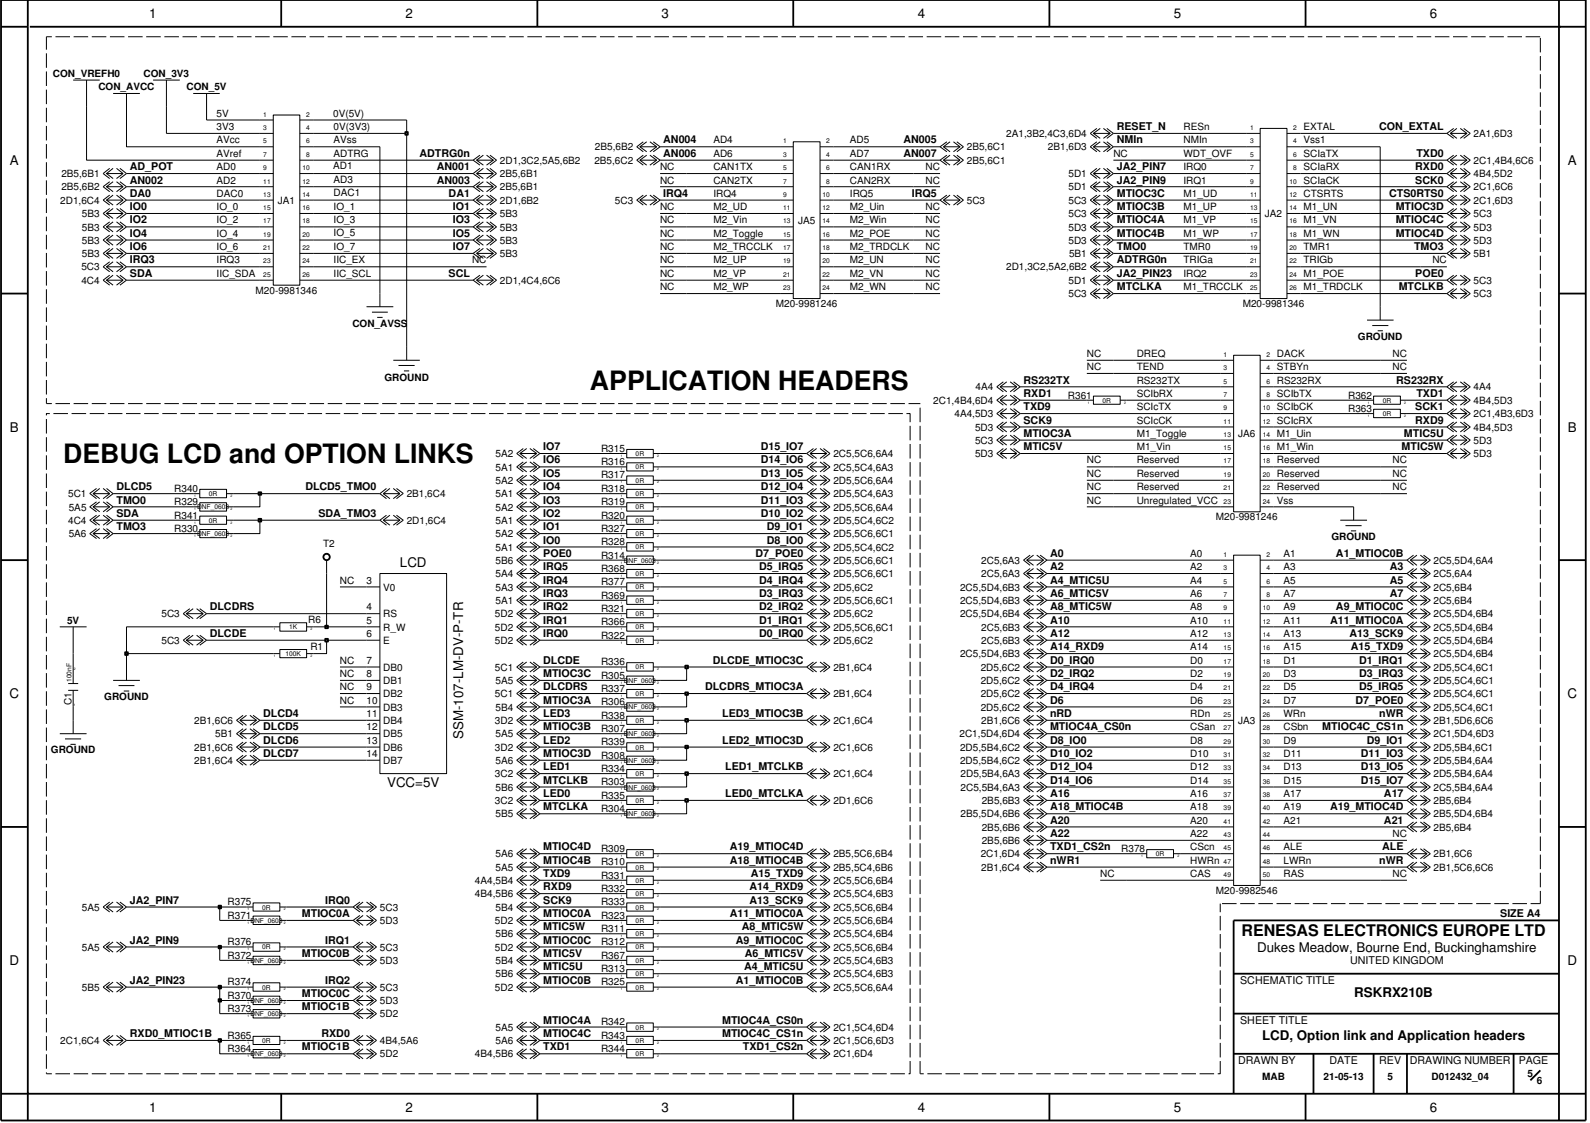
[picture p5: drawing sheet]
<svg xmlns="http://www.w3.org/2000/svg" width="297mm" height="210mm" viewBox="0 0 297 210" stroke-linecap="round" stroke-linejoin="round" font-family="sans-serif">
<defs><g id="words">
<g font-size="5">
<text x="110.1" y="72.8">APPLICATION HEADERS</text>
<text x="11.8" y="86.5">DEBUG LCD and OPTION LINKS</text>
</g>
<text font-size="3" x="231.7" y="174.7">RENESAS ELECTRONICS EUROPE LTD</text>
<g font-size="2.5">
<text x="27.9" y="3.4">1</text>
<text x="75.7" y="3.4">2</text>
<text x="123.5" y="3.4">3</text>
<text x="171.2" y="3.4">4</text>
<text x="219" y="3.4">5</text>
<text x="266.8" y="3.4">6</text>
<text x="1.9" y="30.8">A</text>
<text x="292.6" y="30.8">A</text>
<text x="1.9" y="80.6">B</text>
<text x="292.6" y="80.6">B</text>
<text x="74.6" y="105.8">LCD</text>
<text x="1.8" y="130.3">C</text>
<text x="292.5" y="130.3">C</text>
<text x="86.4" y="137.9" transform="rotate(-90 86.4 137.9)">SSM-107-LM-DV-P-TR</text>
<text x="72.2" y="146.9">VCC=5V</text>
<text x="234.6" y="177.6">Dukes Meadow, Bourne End, Buckinghamshire</text>
<text x="1.8" y="180.1">D</text>
<text x="292.5" y="180.1">D</text>
<text x="252.7" y="186.1">RSKRX210B</text>
<text x="235.5" y="194.1">LCD, Option link and Application headers</text>
<text x="27.9" y="207.5">1</text>
<text x="75.7" y="207.5">2</text>
<text x="123.5" y="207.5">3</text>
<text x="171.2" y="207.5">4</text>
<text x="219" y="207.5">5</text>
<text x="266.8" y="207.5">6</text>
</g>
<g font-size="2">
<text x="78.3" y="29.3">ADTRG0n</text>
<text x="123.8" y="26.8">AN004</text>
<text x="123.8" y="29.3">AN006</text>
<text x="168.6" y="26.8">AN005</text>
<text x="168.6" y="29.3">AN007</text>
<text x="208.4" y="24.3">RESET_N</text>
<text x="208.4" y="26.8">NMIn</text>
<text x="257.3" y="24.3">CON_EXTAL</text>
<text x="264.3" y="29.3">TXD0</text>
<text x="24.2" y="34.2">AN002</text>
<text x="24.2" y="31.7">AD_POT</text>
<text x="81.5" y="31.7">AN001</text>
<text x="81.5" y="34.2">AN003</text>
<text x="208.4" y="31.7">JA2_PIN7</text>
<text x="208.4" y="34.2">JA2_PIN9</text>
<text x="264.1" y="31.7">RXD0</text>
<text x="264.1" y="34.2">SCK0</text>
<text x="24.2" y="39.2">IO0</text>
<text x="24.2" y="41.7">IO2</text>
<text x="24.2" y="36.7">DA0</text>
<text x="83.7" y="36.7">DA1</text>
<text x="84.5" y="39.2">IO1</text>
<text x="84.5" y="41.7">IO3</text>
<text x="123.8" y="36.7">IRQ4</text>
<text x="170.1" y="36.7">IRQ5</text>
<text x="208.4" y="41.7">MTIOC4A</text>
<text x="208.4" y="36.7">MTIOC3C</text>
<text x="208.4" y="39.2">MTIOC3B</text>
<text x="259.2" y="36.7">CTS0RTS0</text>
<text x="260.4" y="41.7">MTIOC4C</text>
<text x="260.4" y="39.2">MTIOC3D</text>
<text x="24.2" y="44.2">IO4</text>
<text x="24.2" y="46.7">IO6</text>
<text x="84.5" y="44.2">IO5</text>
<text x="84.5" y="46.7">IO7</text>
<text x="208.4" y="44.2">MTIOC4B</text>
<text x="208.4" y="46.7">TMO0</text>
<text x="260.4" y="44.2">MTIOC4D</text>
<text x="263.9" y="46.7">TMO3</text>
<text x="24.2" y="49.1">IRQ3</text>
<text x="24.2" y="51.6">SDA</text>
<text x="83.7" y="51.6">SCL</text>
<text x="208.4" y="49.1">ADTRG0n</text>
<text x="208.4" y="51.6">JA2_PIN23</text>
<text x="264.1" y="51.6">POE0</text>
<text x="208.4" y="54.1">MTCLKA</text>
<text x="261" y="54.1">MTCLKB</text>
<text x="191" y="71.6">RS232TX</text>
<text x="260.5" y="71.6">RS232RX</text>
<text x="191" y="74">RXD1</text>
<text x="191" y="76.5">TXD9</text>
<text x="264.1" y="76.5">SCK1</text>
<text x="264.3" y="74">TXD1</text>
<text x="101.4" y="84">IO7</text>
<text x="142" y="84">D15_IO7</text>
<text x="191" y="79">SCK9</text>
<text x="191" y="81.5">MTIOC3A</text>
<text x="191" y="84">MTIC5V</text>
<text x="261.5" y="84">MTIC5W</text>
<text x="262" y="81.5">MTIC5U</text>
<text x="264.1" y="79">RXD9</text>
<text x="101.4" y="89">IO5</text>
<text x="101.4" y="86.5">IO6</text>
<text x="142" y="86.5">D14_IO6</text>
<text x="142" y="89">D13_IO5</text>
<text x="21.7" y="91.5">DLCD5</text>
<text x="21.7" y="94">TMO0</text>
<text x="57" y="91.5">DLCD5_TMO0</text>
<text x="101.4" y="94">IO3</text>
<text x="101.4" y="91.5">IO4</text>
<text x="142" y="91.5">D12_IO4</text>
<text x="142" y="94">D11_IO3</text>
<text x="21.7" y="96.4">SDA</text>
<text x="21.7" y="98.9">TMO3</text>
<text x="59.4" y="96.4">SDA_TMO3</text>
<text x="101.4" y="101.4">IO0</text>
<text x="101.4" y="98.9">IO1</text>
<text x="101.4" y="96.4">IO2</text>
<text x="142" y="96.4">D10_IO2</text>
<text x="143.1" y="98.9">D9_IO1</text>
<text x="143.1" y="101.4">D8_IO0</text>
<text x="101.4" y="103.9">POE0</text>
<text x="101.4" y="106.4">IRQ5</text>
<text x="141" y="103.9">D7_POE0</text>
<text x="141.6" y="106.4">D5_IRQ5</text>
<text x="195.9" y="103.9">A0</text>
<text x="195.9" y="106.4">A2</text>
<text x="249.3" y="103.9">A1_MTIOC0B</text>
<text x="259.4" y="106.4">A3</text>
<text x="39.1" y="113.9">DLCDRS</text>
<text x="101.4" y="108.9">IRQ4</text>
<text x="101.4" y="113.9">IRQ2</text>
<text x="101.4" y="111.4">IRQ3</text>
<text x="141.6" y="108.9">D4_IRQ4</text>
<text x="141.6" y="113.9">D2_IRQ2</text>
<text x="141.6" y="111.4">D3_IRQ3</text>
<text x="195.9" y="108.9">A4_MTIC5U</text>
<text x="195.9" y="111.4">A6_MTIC5V</text>
<text x="195.9" y="113.9">A8_MTIC5W</text>
<text x="249.3" y="113.9">A9_MTIOC0C</text>
<text x="259.4" y="108.9">A5</text>
<text x="259.4" y="111.4">A7</text>
<text x="39.1" y="118.9">DLCDE</text>
<text x="101.4" y="116.4">IRQ1</text>
<text x="101.4" y="118.9">IRQ0</text>
<text x="141.6" y="116.4">D1_IRQ1</text>
<text x="141.6" y="118.9">D0_IRQ0</text>
<text x="195.9" y="116.4">A10</text>
<text x="195.9" y="118.9">A12</text>
<text x="248.2" y="116.4">A11_MTIOC0A</text>
<text x="251.8" y="118.9">A13_SCK9</text>
<text x="101.4" y="123.8">DLCDE</text>
<text x="133" y="123.8">DLCDE_MTIOC3C</text>
<text x="195.9" y="123.8">D0_IRQ0</text>
<text x="195.9" y="121.3">A14_RXD9</text>
<text x="252" y="121.3">A15_TXD9</text>
<text x="253.6" y="123.8">D1_IRQ1</text>
<text x="101.4" y="128.8">DLCDRS</text>
<text x="101.4" y="131.3">MTIOC3A</text>
<text x="101.4" y="126.3">MTIOC3C</text>
<text x="131.6" y="128.8">DLCDRS_MTIOC3A</text>
<text x="195.9" y="126.3">D2_IRQ2</text>
<text x="195.9" y="128.8">D4_IRQ4</text>
<text x="195.9" y="131.3">D6</text>
<text x="252.9" y="131.3">D7_POE0</text>
<text x="253.6" y="126.3">D3_IRQ3</text>
<text x="253.6" y="128.8">D5_IRQ5</text>
<text x="49.1" y="136.3">DLCD5</text>
<text x="49.1" y="133.8">DLCD4</text>
<text x="101.4" y="133.8">LED3</text>
<text x="101.4" y="136.3">MTIOC3B</text>
<text x="134.8" y="133.8">LED3_MTIOC3B</text>
<text x="195.9" y="133.8">nRD</text>
<text x="195.9" y="136.3">MTIOC4A_CS0n</text>
<text x="246.7" y="136.3">MTIOC4C_CS1n</text>
<text x="257.4" y="133.8">nWR</text>
<text x="49.1" y="138.8">DLCD6</text>
<text x="49.1" y="141.3">DLCD7</text>
<text x="101.4" y="138.8">LED2</text>
<text x="101.4" y="141.3">MTIOC3D</text>
<text x="101.4" y="143.7">LED1</text>
<text x="134.8" y="138.8">LED2_MTIOC3D</text>
<text x="135.3" y="143.7">LED1_MTCLKB</text>
<text x="195.9" y="143.7">D12_IO4</text>
<text x="195.9" y="138.8">D8_IO0</text>
<text x="195.9" y="141.3">D10_IO2</text>
<text x="253.9" y="141.3">D11_IO3</text>
<text x="253.9" y="143.7">D13_IO5</text>
<text x="255" y="138.8">D9_IO1</text>
<text x="101.4" y="148.7">LED0</text>
<text x="101.4" y="146.2">MTCLKB</text>
<text x="135.3" y="148.7">LED0_MTCLKA</text>
<text x="195.9" y="146.2">D14_IO6</text>
<text x="195.9" y="148.7">A16</text>
<text x="253.9" y="146.2">D15_IO7</text>
<text x="258.2" y="148.7">A17</text>
<text x="101.4" y="151.2">MTCLKA</text>
<text x="195.9" y="151.2">A18_MTIOC4B</text>
<text x="195.9" y="153.7">A20</text>
<text x="248.2" y="151.2">A19_MTIOC4D</text>
<text x="258.2" y="153.7">A21</text>
<text x="101.4" y="158.7">MTIOC4D</text>
<text x="101.4" y="161.2">MTIOC4B</text>
<text x="136.2" y="158.7">A19_MTIOC4D</text>
<text x="136.2" y="161.2">A18_MTIOC4B</text>
<text x="195.9" y="161.2">nWR1</text>
<text x="195.9" y="156.2">A22</text>
<text x="195.9" y="158.7">TXD1_CS2n</text>
<text x="257.4" y="161.2">nWR</text>
<text x="257.9" y="158.7">ALE</text>
<text x="101.4" y="163.7">TXD9</text>
<text x="101.4" y="166.2">RXD9</text>
<text x="139.9" y="166.2">A14_RXD9</text>
<text x="140.1" y="163.7">A15_TXD9</text>
<text x="24.2" y="168.6">JA2_PIN7</text>
<text x="56.3" y="171.1">MTIOC0A</text>
<text x="60.7" y="168.6">IRQ0</text>
<text x="101.4" y="168.6">SCK9</text>
<text x="101.4" y="173.6">MTIC5W</text>
<text x="101.4" y="171.1">MTIOC0A</text>
<text x="136.2" y="171.1">A11_MTIOC0A</text>
<text x="138.4" y="173.6">A8_MTIC5W</text>
<text x="139.9" y="168.6">A13_SCK9</text>
<text x="279.9" y="171.1">SIZE A4</text>
<text x="24.2" y="176.1">JA2_PIN9</text>
<text x="56.3" y="178.6">MTIOC0B</text>
<text x="60.7" y="176.1">IRQ1</text>
<text x="101.4" y="178.6">MTIC5V</text>
<text x="101.4" y="176.1">MTIOC0C</text>
<text x="137.3" y="176.1">A9_MTIOC0C</text>
<text x="139" y="178.6">A6_MTIC5V</text>
<text x="251.9" y="179.9">UNITED KINGDOM</text>
<text x="24.2" y="183.6">JA2_PIN23</text>
<text x="60.7" y="183.6">IRQ2</text>
<text x="101.4" y="181.1">MTIC5U</text>
<text x="101.4" y="183.6">MTIOC0B</text>
<text x="137.3" y="183.6">A1_MTIOC0B</text>
<text x="138.9" y="181.1">A4_MTIC5U</text>
<text x="231.4" y="183.6">SCHEMATIC TITLE</text>
<text x="56.3" y="186.1">MTIOC0C</text>
<text x="56.3" y="188.6">MTIOC1B</text>
<text x="101.4" y="191">MTIOC4A</text>
<text x="134.8" y="191">MTIOC4A_CS0n</text>
<text x="231.4" y="191.1">SHEET TITLE</text>
<text x="24.2" y="193.5">RXD0_MTIOC1B</text>
<text x="56.3" y="196">MTIOC1B</text>
<text x="60" y="193.5">RXD0</text>
<text x="101.4" y="193.5">MTIOC4C</text>
<text x="101.4" y="196">TXD1</text>
<text x="134.8" y="193.5">MTIOC4C_CS1n</text>
<text x="138.6" y="196">TXD1_CS2n</text>
<text x="231" y="198.6">DRAWN BY</text>
<text x="248.1" y="198.6">DATE</text>
<text x="257.4" y="198.6">REV</text>
<text x="263.1" y="198.6">DRAWING NUMBER</text>
<text x="283.4" y="198.6">PAGE</text>
</g>
<g font-size="1.9">
<text x="9.9" y="14.4">CON_VREFH0</text>
<text x="18.4" y="16.9">CON_AVCC</text>
<text x="26.8" y="14.4">CON_3V3</text>
<text x="34.8" y="16.9">CON_5V</text>
<text x="40.4" y="21.8">5V</text>
<text x="62.2" y="21.8">0V(5V)</text>
<text x="40.4" y="24.3">3V3</text>
<text x="40.4" y="26.8">AVcc</text>
<text x="40.4" y="29.3">AVref</text>
<text x="62.3" y="24.2">0V(3V3)</text>
<text x="62.3" y="29.2">ADTRG</text>
<text x="62.3" y="26.7">AVss</text>
<text x="111" y="28.1">2B5,6B2</text>
<text x="133.1" y="26.8">AD4</text>
<text x="133.1" y="29.3">AD6</text>
<text x="158.6" y="26.8">AD5</text>
<text x="158.6" y="29.3">AD7</text>
<text x="180.4" y="28.1">2B5,6C1</text>
<text x="187.8" y="25.6">2A1,3B2,4C3,6D4</text>
<text x="195.5" y="28.1">2B1,6D3</text>
<text x="207.8" y="29.3">NC</text>
<text x="220.8" y="26.8">NMIn</text>
<text x="220.8" y="24.3">RESn</text>
<text x="220.8" y="29.3">WDT_OVF</text>
<text x="243.2" y="24.3">EXTAL</text>
<text x="243.2" y="26.8">Vss1</text>
<text x="243.2" y="29.3">SCIaTX</text>
<text x="275" y="25.6">2A1,6D3</text>
<text x="11.4" y="33.1">2B5,6B1</text>
<text x="11.4" y="35.5">2B5,6B2</text>
<text x="40.4" y="31.8">AD0</text>
<text x="40.4" y="34.2">AD2</text>
<text x="62.2" y="31.6">AD1</text>
<text x="62.3" y="34.2">AD3</text>
<text x="93.3" y="33.1">2B5,6B1</text>
<text x="93.3" y="30.6">2D1,3C2,5A5,6B2</text>
<text x="93.3" y="35.5">2B5,6B1</text>
<text x="110.9" y="30.6">2B5,6C2</text>
<text x="123.2" y="34.2">NC</text>
<text x="123.2" y="31.8">NC</text>
<text x="133.1" y="34.2">CAN2TX</text>
<text x="133.1" y="31.7">CAN1TX</text>
<text x="158.6" y="31.8">CAN1RX</text>
<text x="158.6" y="34.2">CAN2RX</text>
<text x="172.7" y="31.8">NC</text>
<text x="172.7" y="34.2">NC</text>
<text x="180.4" y="30.6">2B5,6C1</text>
<text x="199.4" y="33.1">5D1</text>
<text x="199.4" y="35.5">5D1</text>
<text x="220.8" y="34.2">IRQ1</text>
<text x="220.8" y="31.7">IRQ0</text>
<text x="243.2" y="34.2">SCIaCK</text>
<text x="243.2" y="31.7">SCIaRX</text>
<text x="275" y="33.1">4B4,5D2</text>
<text x="275" y="35.5">2C1,6C6</text>
<text x="275" y="30.6">2C1,4B4,6C6</text>
<text x="11.2" y="38">2D1,6C4</text>
<text x="15.3" y="40.5">5B3</text>
<text x="40.4" y="41.7">IO_2</text>
<text x="40.4" y="36.7">DAC0</text>
<text x="40.4" y="39.2">IO_0</text>
<text x="51.8" y="38">JA1</text>
<text x="62.3" y="36.7">DAC1</text>
<text x="62.3" y="39.2">IO_1</text>
<text x="62.3" y="41.7">IO_3</text>
<text x="93.3" y="40.5">5B3</text>
<text x="93.3" y="38">2D1,6B2</text>
<text x="114.8" y="38">5C3</text>
<text x="123.2" y="39.2">NC</text>
<text x="123.2" y="41.7">NC</text>
<text x="133.1" y="36.7">IRQ4</text>
<text x="133.1" y="41.7">M2_Vin</text>
<text x="133.1" y="39.2">M2_UD</text>
<text x="148.9" y="41.8">JA5</text>
<text x="158.6" y="41.7">M2_Win</text>
<text x="158.6" y="36.7">IRQ5</text>
<text x="158.6" y="39.2">M2_Uin</text>
<text x="172.7" y="41.7">NC</text>
<text x="172.7" y="39.2">NC</text>
<text x="180.4" y="38">5C3</text>
<text x="199.4" y="38">5C3</text>
<text x="199.4" y="40.5">5C3</text>
<text x="220.8" y="41.7">M1_VP</text>
<text x="220.8" y="36.7">M1_UD</text>
<text x="220.8" y="39.2">M1_UP</text>
<text x="236" y="40.5">JA2</text>
<text x="243.2" y="36.7">CTSRTS</text>
<text x="243.2" y="39.2">M1_UN</text>
<text x="243.2" y="41.7">M1_VN</text>
<text x="275" y="40.5">5C3</text>
<text x="275" y="38">2C1,6D3</text>
<text x="15.3" y="45.5">5B3</text>
<text x="15.3" y="43">5B3</text>
<text x="15.3" y="48">5B3</text>
<text x="40.4" y="46.7">IO_6</text>
<text x="40.4" y="44.2">IO_4</text>
<text x="62.3" y="44.1">IO_5</text>
<text x="62.3" y="46.6">IO_7</text>
<text x="93.3" y="48">5B3</text>
<text x="93.3" y="45.5">5B3</text>
<text x="93.3" y="43">5B3</text>
<text x="123.2" y="44.2">NC</text>
<text x="123.2" y="46.7">NC</text>
<text x="133.1" y="46.7">M2_TRCCLK</text>
<text x="133.1" y="44.2">M2_Toggle</text>
<text x="158.6" y="44.2">M2_POE</text>
<text x="158.6" y="46.7">M2_TRDCLK</text>
<text x="172.7" y="46.7">NC</text>
<text x="172.7" y="44.2">NC</text>
<text x="199.4" y="43">5D3</text>
<text x="199.4" y="45.5">5D3</text>
<text x="199.5" y="48">5B1</text>
<text x="220.8" y="44.2">M1_WP</text>
<text x="220.8" y="46.7">TMR0</text>
<text x="243.2" y="46.7">TMR1</text>
<text x="243.2" y="44.2">M1_WN</text>
<text x="275" y="48">5B1</text>
<text x="275" y="45.5">5D3</text>
<text x="275" y="43">5D3</text>
<text x="15.2" y="50.5">5C3</text>
<text x="15.2" y="53">4C4</text>
<text x="40.4" y="49.1">IRQ3</text>
<text x="40.4" y="51.6">IIC_SDA</text>
<text x="62.3" y="49.1">IIC_EX</text>
<text x="62.3" y="51.6">IIC_SCL</text>
<text x="88.1" y="49.1">NC</text>
<text x="93.3" y="53">2D1,4C4,6C6</text>
<text x="123.2" y="49.1">NC</text>
<text x="123.2" y="51.6">NC</text>
<text x="133.1" y="49.1">M2_UP</text>
<text x="133.1" y="51.6">M2_VP</text>
<text x="158.6" y="49.1">M2_UN</text>
<text x="158.6" y="51.6">M2_VN</text>
<text x="172.7" y="51.6">NC</text>
<text x="172.7" y="49.1">NC</text>
<text x="187.8" y="50.5">2D1,3C2,5A2,6B2</text>
<text x="199.4" y="53">5D1</text>
<text x="220.8" y="51.6">IRQ2</text>
<text x="220.8" y="49.1">TRIGa</text>
<text x="243.2" y="49.1">TRIGb</text>
<text x="243.2" y="51.6">M1_POE</text>
<text x="267.3" y="49.1">NC</text>
<text x="275" y="53">5C3</text>
<text x="47.7" y="54.8">M20-9981346</text>
<text x="123.2" y="54.1">NC</text>
<text x="133.1" y="54.1">M2_WP</text>
<text x="144.8" y="57.2">M20-9981246</text>
<text x="158.6" y="54.1">M2_WN</text>
<text x="172.7" y="54.1">NC</text>
<text x="199.4" y="55.5">5C3</text>
<text x="220.8" y="54.1">M1_TRCCLK</text>
<text x="231.9" y="57.2">M20-9981346</text>
<text x="243.2" y="54.1">M1_TRDCLK</text>
<text x="275" y="55.5">5C3</text>
<text x="65.8" y="60.9">CON_AVSS</text>
<text x="253.4" y="63.4">GROUND</text>
<text x="71.7" y="71">GROUND</text>
<text x="202.8" y="69.1">NC</text>
<text x="202.8" y="66.6">NC</text>
<text x="212.1" y="66.6">DREQ</text>
<text x="212.1" y="71.6">RS232TX</text>
<text x="212.1" y="69.1">TEND</text>
<text x="238.3" y="66.6">DACK</text>
<text x="238.3" y="69.1">STBYn</text>
<text x="238.3" y="71.6">RS232RX</text>
<text x="259.8" y="66.6">NC</text>
<text x="259.8" y="69.1">NC</text>
<text x="174.2" y="75.4">2C1,4B4,6D4</text>
<text x="178.1" y="77.9">4A4,5D3</text>
<text x="182" y="72.9">4A4</text>
<text x="199.3" y="74.4">R361</text>
<text x="212.1" y="76.5">SCIcTX</text>
<text x="212.1" y="74">SCIbRX</text>
<text x="238.3" y="74">SCIbTX</text>
<text x="238.3" y="76.5">SCIbCK</text>
<text x="251.6" y="76.8">R363</text>
<text x="251.6" y="74.4">R362</text>
<text x="275" y="72.9">4A4</text>
<text x="275" y="75.4">4B4,5D3</text>
<text x="275" y="77.9">2C1,4B3,6D3</text>
<text x="181.9" y="82.8">5C3</text>
<text x="181.9" y="80.4">5D3</text>
<text x="212.1" y="79">SCIcCK</text>
<text x="212.1" y="81.5">M1_Toggle</text>
<text x="212.1" y="84">M1_Vin</text>
<text x="231" y="81.6">JA6</text>
<text x="238.3" y="84">M1_Win</text>
<text x="238.3" y="79">SCIcRX</text>
<text x="238.3" y="81.5">M1_Uin</text>
<text x="275" y="80.4">4B4,5D3</text>
<text x="275" y="82.8">5D3</text>
<text x="92.5" y="87.8">5A1</text>
<text x="92.5" y="85.3">5A2</text>
<text x="112.1" y="86.8">R316</text>
<text x="112.1" y="89.3">R317</text>
<text x="112.1" y="84.3">R315</text>
<text x="155.5" y="87.8">2C5,5C4,6A3</text>
<text x="155.5" y="85.3">2C5,5C6,6A4</text>
<text x="181.9" y="85.3">5D3</text>
<text x="202.8" y="89">NC</text>
<text x="202.8" y="86.5">NC</text>
<text x="212.1" y="86.5">Reserved</text>
<text x="212.1" y="89">Reserved</text>
<text x="238.3" y="86.5">Reserved</text>
<text x="238.3" y="89">Reserved</text>
<text x="259.8" y="89">NC</text>
<text x="259.8" y="86.5">NC</text>
<text x="275" y="85.3">5D3</text>
<text x="12.7" y="92.8">5C1</text>
<text x="12.8" y="95.3">5A5</text>
<text x="32.5" y="91.8">R340</text>
<text x="32.5" y="94.3">R329</text>
<text x="75.9" y="92.8">2B1,6C4</text>
<text x="92.5" y="95.3">5A2</text>
<text x="92.5" y="90.3">5A2</text>
<text x="92.5" y="92.8">5A1</text>
<text x="112.1" y="91.8">R318</text>
<text x="112.1" y="94.3">R319</text>
<text x="155.5" y="95.3">2D5,5C6,6A4</text>
<text x="155.5" y="92.8">2D5,5C4,6A3</text>
<text x="155.5" y="90.3">2D5,5C6,6A4</text>
<text x="202.8" y="94">NC</text>
<text x="202.8" y="91.5">NC</text>
<text x="212.1" y="91.5">Reserved</text>
<text x="212.1" y="94">Unregulated_VCC</text>
<text x="238.3" y="94">Vss</text>
<text x="238.3" y="91.5">Reserved</text>
<text x="259.8" y="91.5">NC</text>
<text x="12.7" y="97.8">4C4</text>
<text x="12.8" y="100.3">5A6</text>
<text x="32.5" y="96.8">R341</text>
<text x="32.5" y="99.3">R330</text>
<text x="75.9" y="97.8">2D1,6C4</text>
<text x="92.5" y="97.8">5A1</text>
<text x="92.5" y="100.3">5A2</text>
<text x="112.1" y="99.3">R327</text>
<text x="112.1" y="101.7">R328</text>
<text x="112.1" y="96.8">R320</text>
<text x="155.5" y="100.3">2D5,5C6,6C1</text>
<text x="155.5" y="97.8">2D5,5C4,6C2</text>
<text x="226.9" y="97.1">M20-9981246</text>
<text x="248.4" y="100.8">GROUND</text>
<text x="60.3" y="102.1">T2</text>
<text x="92.5" y="102.8">5A1</text>
<text x="92.5" y="105.2">5B6</text>
<text x="92.5" y="107.7">5A4</text>
<text x="112.1" y="104.2">R314</text>
<text x="112.1" y="106.7">R368</text>
<text x="155.5" y="102.8">2D5,5C4,6C2</text>
<text x="155.5" y="105.2">2D5,5C6,6C1</text>
<text x="155.5" y="107.7">2D5,5C6,6C1</text>
<text x="183.1" y="107.7">2C5,6A3</text>
<text x="183.1" y="105.2">2C5,6A3</text>
<text x="222.1" y="103.9">A0</text>
<text x="222.1" y="106.4">A2</text>
<text x="239.5" y="103.9">A1</text>
<text x="239.5" y="106.4">A3</text>
<text x="267.5" y="105.2">2C5,5D4,6A4</text>
<text x="267.5" y="107.7">2C5,6A4</text>
<text x="63.4" y="108.9">NC</text>
<text x="68.4" y="108.9">3</text>
<text x="68.4" y="113.9">4</text>
<text x="71.5" y="110.2">V0</text>
<text x="92.5" y="112.7">5A1</text>
<text x="92.5" y="110.2">5A3</text>
<text x="112.1" y="109.2">R377</text>
<text x="112.1" y="111.7">R369</text>
<text x="155.5" y="112.7">2D5,5C6,6C1</text>
<text x="155.5" y="110.2">2D5,6C2</text>
<text x="179.1" y="112.7">2C5,5D4,6B3</text>
<text x="179.1" y="110.2">2C5,5D4,6B3</text>
<text x="222.1" y="113.9">A8</text>
<text x="222.1" y="111.4">A6</text>
<text x="222.1" y="108.9">A4</text>
<text x="239.5" y="108.9">A5</text>
<text x="239.5" y="113.9">A9</text>
<text x="239.5" y="111.4">A7</text>
<text x="267.5" y="110.2">2C5,6B4</text>
<text x="267.5" y="112.7">2C5,6B4</text>
<text x="12.5" y="116.4">5V</text>
<text x="30.1" y="115.2">5C3</text>
<text x="57.5" y="116.2">R6</text>
<text x="68.4" y="118.9">6</text>
<text x="68.4" y="116.4">5</text>
<text x="71.5" y="115.2">RS</text>
<text x="71.5" y="117.7">R_W</text>
<text x="92.4" y="117.7">5D2</text>
<text x="92.4" y="115.2">5D2</text>
<text x="112.1" y="116.7">R366</text>
<text x="112.1" y="114.2">R321</text>
<text x="112.1" y="119.2">R322</text>
<text x="155.5" y="115.2">2D5,6C2</text>
<text x="155.5" y="117.7">2D5,5C6,6C1</text>
<text x="179.1" y="115.2">2C5,5D4,6B4</text>
<text x="183.1" y="117.7">2C5,6B3</text>
<text x="222.1" y="118.9">A12</text>
<text x="222.1" y="116.4">A10</text>
<text x="239.5" y="116.4">A11</text>
<text x="239.5" y="118.9">A13</text>
<text x="267.5" y="117.7">2C5,5D4,6B4</text>
<text x="267.5" y="115.2">2C5,5D4,6B4</text>
<text x="30.1" y="120.2">5C3</text>
<text x="57.9" y="121.3">R1</text>
<text x="63.4" y="123.8">NC</text>
<text x="68.4" y="123.8">7</text>
<text x="71.5" y="125.1">DB0</text>
<text x="71.5" y="120.2">E</text>
<text x="92.4" y="125.1">5C1</text>
<text x="92.4" y="120.2">5D2</text>
<text x="112.1" y="124.1">R336</text>
<text x="155.5" y="120.2">2D5,6C2</text>
<text x="155.5" y="125.1">2B1,6C4</text>
<text x="179.1" y="122.7">2C5,5D4,6B3</text>
<text x="183" y="125.1">2D5,6C2</text>
<text x="183.1" y="120.2">2C5,6B3</text>
<text x="222.1" y="121.3">A14</text>
<text x="222.1" y="123.8">D0</text>
<text x="239.5" y="121.3">A15</text>
<text x="239.5" y="123.8">D1</text>
<text x="267.5" y="122.7">2C5,5D4,6B4</text>
<text x="267.5" y="125.1">2D5,5C4,6C1</text>
<text x="267.5" y="120.2">2C5,5D4,6B4</text>
<text x="13.3" y="131.5" transform="rotate(-90 13.3 131.5)">C1</text>
<text x="19.5" y="130.6">GROUND</text>
<text x="63.4" y="131.3">NC</text>
<text x="63.4" y="128.8">NC</text>
<text x="63.4" y="126.3">NC</text>
<text x="68.4" y="126.3">8</text>
<text x="68.4" y="128.8">9</text>
<text x="68.4" y="131.3">10</text>
<text x="71.5" y="127.6">DB1</text>
<text x="71.5" y="130.1">DB2</text>
<text x="92.4" y="130.1">5C1</text>
<text x="92.5" y="127.6">5A5</text>
<text x="112.1" y="126.6">R305</text>
<text x="112.1" y="131.6">R306</text>
<text x="112.1" y="129.1">R337</text>
<text x="155.5" y="130.1">2B1,6C4</text>
<text x="183" y="127.6">2D5,6C2</text>
<text x="183" y="130.1">2D5,6C2</text>
<text x="222.1" y="126.3">D2</text>
<text x="222.1" y="131.3">D6</text>
<text x="222.1" y="128.8">D4</text>
<text x="239.5" y="131.3">D7</text>
<text x="239.5" y="126.3">D3</text>
<text x="239.5" y="128.8">D5</text>
<text x="267.5" y="130.1">2D5,5C4,6C1</text>
<text x="267.5" y="127.6">2D5,5C4,6C1</text>
<text x="36.2" y="135.1">2B1,6C6</text>
<text x="40.2" y="137.6">5B1</text>
<text x="68.4" y="133.8">11</text>
<text x="68.4" y="136.3">12</text>
<text x="71.5" y="132.6">DB3</text>
<text x="71.5" y="135.1">DB4</text>
<text x="71.5" y="137.6">DB5</text>
<text x="92.4" y="135.1">3D2</text>
<text x="92.5" y="137.6">5A5</text>
<text x="92.5" y="132.6">5B4</text>
<text x="112.1" y="136.6">R307</text>
<text x="112.1" y="134.1">R338</text>
<text x="155.5" y="135.1">2C1,6C4</text>
<text x="179" y="137.6">2C1,5D4,6D4</text>
<text x="183" y="132.6">2D5,6C2</text>
<text x="183.1" y="135.1">2B1,6C6</text>
<text x="222.1" y="133.8">RDn</text>
<text x="222.1" y="136.3">CSan</text>
<text x="231" y="135.1">JA3</text>
<text x="239.5" y="133.8">WRn</text>
<text x="239.5" y="136.3">CSbn</text>
<text x="267.5" y="135.1">2B1,5D6,6C6</text>
<text x="267.5" y="132.6">2D5,5C4,6C1</text>
<text x="267.5" y="137.6">2C1,5D4,6D3</text>
<text x="9.5" y="140.6">GROUND</text>
<text x="36.2" y="142.5">2B1,6C4</text>
<text x="36.2" y="140.1">2B1,6C6</text>
<text x="68.4" y="138.8">13</text>
<text x="68.4" y="141.3">14</text>
<text x="71.5" y="140.1">DB6</text>
<text x="71.5" y="142.5">DB7</text>
<text x="92.4" y="140.1">3D2</text>
<text x="92.5" y="142.5">5A6</text>
<text x="112.1" y="139.1">R339</text>
<text x="112.1" y="141.6">R308</text>
<text x="155.5" y="140.1">2C1,6C6</text>
<text x="179.1" y="140.1">2D5,5B4,6C2</text>
<text x="179.1" y="142.5">2D5,5B4,6C2</text>
<text x="222.1" y="143.7">D12</text>
<text x="222.1" y="141.3">D10</text>
<text x="222.1" y="138.8">D8</text>
<text x="239.5" y="138.8">D9</text>
<text x="239.5" y="141.3">D11</text>
<text x="239.5" y="143.7">D13</text>
<text x="267.5" y="140.1">2D5,5B4,6C1</text>
<text x="267.5" y="142.5">2D5,5B4,6A4</text>
<text x="92.4" y="145">3C2</text>
<text x="92.5" y="147.5">5B6</text>
<text x="112.1" y="149">R335</text>
<text x="112.1" y="144.1">R334</text>
<text x="112.1" y="146.6">R303</text>
<text x="155.5" y="145">2C1,6C4</text>
<text x="179.2" y="147.5">2C5,5B4,6A3</text>
<text x="179.3" y="145">2D5,5B4,6A3</text>
<text x="222.1" y="146.2">D14</text>
<text x="222.1" y="148.7">A16</text>
<text x="239.5" y="146.2">D15</text>
<text x="239.5" y="148.7">A17</text>
<text x="267.5" y="147.5">2C5,5B4,6A4</text>
<text x="267.5" y="145">2D5,5B4,6A4</text>
<text x="92.4" y="150">3C2</text>
<text x="92.5" y="152.5">5B5</text>
<text x="112.1" y="151.5">R304</text>
<text x="155.5" y="150">2D1,6C6</text>
<text x="179.3" y="152.5">2B5,5D4,6B6</text>
<text x="183.2" y="150">2B5,6B3</text>
<text x="183.2" y="155">2B5,6B6</text>
<text x="222.1" y="153.7">A20</text>
<text x="222.1" y="151.2">A18</text>
<text x="239.5" y="153.7">A21</text>
<text x="239.5" y="151.2">A19</text>
<text x="267.5" y="150">2B5,6B4</text>
<text x="267.5" y="155">2B5,6B4</text>
<text x="267.5" y="152.5">2B5,5D4,6B4</text>
<text x="92.5" y="160">5A6</text>
<text x="112.1" y="161.5">R310</text>
<text x="112.1" y="159">R309</text>
<text x="155.5" y="160">2B5,5C6,6B4</text>
<text x="183" y="160">2C1,6D4</text>
<text x="183.2" y="157.5">2B5,6B6</text>
<text x="209.2" y="159">R378</text>
<text x="222.1" y="158.7">CScn</text>
<text x="222.1" y="161.2">HWRn</text>
<text x="222.1" y="156.2">A22</text>
<text x="239.5" y="161.2">LWRn</text>
<text x="239.5" y="158.7">ALE</text>
<text x="259.8" y="156.2">NC</text>
<text x="267.5" y="160">2B1,6C6</text>
<text x="88.6" y="164.9">4A4,5B4</text>
<text x="88.6" y="167.4">4B4,5B6</text>
<text x="92.5" y="162.5">5A5</text>
<text x="112.1" y="166.5">R332</text>
<text x="112.1" y="164">R331</text>
<text x="155.5" y="164.9">2C5,5C6,6B4</text>
<text x="155.5" y="162.5">2B5,5C4,6B6</text>
<text x="155.5" y="167.4">2C5,5C4,6B3</text>
<text x="183.1" y="162.5">2B1,6C4</text>
<text x="205.3" y="163.7">NC</text>
<text x="222.1" y="163.7">CAS</text>
<text x="226.9" y="166.8">M20-9982546</text>
<text x="239.5" y="163.7">RAS</text>
<text x="259.8" y="163.7">NC</text>
<text x="267.5" y="162.5">2B1,5C6,6C6</text>
<text x="15.3" y="169.9">5A5</text>
<text x="42.5" y="169">R375</text>
<text x="42.5" y="171.4">R371</text>
<text x="70.9" y="169.9">5C3</text>
<text x="70.9" y="172.4">5D3</text>
<text x="92.4" y="172.4">5D2</text>
<text x="92.5" y="169.9">5B4</text>
<text x="112.1" y="169">R333</text>
<text x="112.1" y="171.4">R323</text>
<text x="112.1" y="173.9">R311</text>
<text x="155.5" y="172.4">2C5,5C6,6B4</text>
<text x="155.5" y="169.9">2C5,5C6,6B4</text>
<text x="15.3" y="177.4">5A5</text>
<text x="42.5" y="178.9">R372</text>
<text x="42.5" y="176.4">R376</text>
<text x="70.9" y="179.9">5D3</text>
<text x="70.9" y="177.4">5C3</text>
<text x="92.4" y="177.4">5D2</text>
<text x="92.5" y="174.9">5B6</text>
<text x="92.5" y="179.9">5B4</text>
<text x="112.1" y="178.9">R367</text>
<text x="112.1" y="176.4">R312</text>
<text x="155.5" y="174.9">2C5,5C4,6B4</text>
<text x="155.5" y="177.4">2C5,5C6,6B4</text>
<text x="155.5" y="179.9">2C5,5C4,6B3</text>
<text x="15.3" y="184.9">5B5</text>
<text x="42.5" y="183.9">R374</text>
<text x="70.9" y="184.9">5C3</text>
<text x="92.4" y="184.9">5D2</text>
<text x="92.5" y="182.4">5B6</text>
<text x="112.1" y="181.4">R313</text>
<text x="112.1" y="183.9">R325</text>
<text x="155.5" y="182.4">2C5,5C4,6B3</text>
<text x="155.5" y="184.9">2C5,5C6,6A4</text>
<text x="42.5" y="188.8">R373</text>
<text x="42.5" y="186.4">R370</text>
<text x="70.9" y="187.4">5D3</text>
<text x="70.9" y="189.8">5D2</text>
<text x="112.1" y="191.3">R342</text>
<text x="11.2" y="194.8">2C1,6C4</text>
<text x="42.5" y="193.8">R365</text>
<text x="42.5" y="196.3">R364</text>
<text x="70.9" y="194.8">4B4,5A6</text>
<text x="70.9" y="197.3">5D2</text>
<text x="88.6" y="197.3">4B4,5B6</text>
<text x="92.5" y="194.8">5A6</text>
<text x="92.5" y="192.3">5A5</text>
<text x="112.1" y="193.8">R343</text>
<text x="112.1" y="196.3">R344</text>
<text x="155.5" y="197.3">2C1,6D4</text>
<text x="155.5" y="194.8">2C1,5C6,6D3</text>
<text x="155.5" y="192.3">2C1,5C4,6D4</text>
<text x="235.5" y="201.6">MAB</text>
<text x="247" y="201.6">21-05-13</text>
<text x="258.9" y="201.6">5</text>
<text x="267.1" y="201.6">D012432_04</text>
<text x="285" y="201">5</text>
<text x="286.8" y="202.2">6</text>
</g>
<g font-size="1.2">
<text x="49.1" y="21.8">1</text>
<text x="57.1" y="21.8">2</text>
<text x="49.1" y="24.3">3</text>
<text x="49.1" y="26.8">5</text>
<text x="49.1" y="29.3">7</text>
<text x="57.1" y="24.3">4</text>
<text x="57.1" y="26.8">6</text>
<text x="57.1" y="29.3">8</text>
<text x="146.2" y="26.8">1</text>
<text x="146.2" y="29.3">3</text>
<text x="154.2" y="26.8">2</text>
<text x="154.2" y="29.3">4</text>
<text x="233.3" y="24.3">1</text>
<text x="233.3" y="26.8">3</text>
<text x="233.3" y="29.3">5</text>
<text x="241.3" y="24.3">2</text>
<text x="241.3" y="26.8">4</text>
<text x="241.3" y="29.3">6</text>
<text x="49.1" y="34.2">11</text>
<text x="49.1" y="31.7">9</text>
<text x="56.4" y="31.8">10</text>
<text x="56.4" y="34.2">12</text>
<text x="146.2" y="31.8">5</text>
<text x="146.2" y="34.2">7</text>
<text x="154.2" y="31.8">6</text>
<text x="154.2" y="34.2">8</text>
<text x="233.3" y="31.8">7</text>
<text x="233.3" y="34.2">9</text>
<text x="240.6" y="34.2">10</text>
<text x="241.3" y="31.8">8</text>
<text x="49.1" y="36.7">13</text>
<text x="49.1" y="39.2">15</text>
<text x="49.1" y="41.7">17</text>
<text x="56.4" y="36.7">14</text>
<text x="56.4" y="39.2">16</text>
<text x="56.4" y="41.7">18</text>
<text x="146.2" y="39.2">11</text>
<text x="146.2" y="41.7">13</text>
<text x="146.2" y="36.7">9</text>
<text x="153.5" y="36.7">10</text>
<text x="153.5" y="39.2">12</text>
<text x="153.5" y="41.7">14</text>
<text x="233.3" y="36.7">11</text>
<text x="233.3" y="39.2">13</text>
<text x="233.3" y="41.7">15</text>
<text x="240.6" y="36.7">12</text>
<text x="240.6" y="39.2">14</text>
<text x="240.6" y="41.7">16</text>
<text x="49.1" y="44.2">19</text>
<text x="49.1" y="46.7">21</text>
<text x="56.4" y="44.2">20</text>
<text x="56.4" y="46.7">22</text>
<text x="146.2" y="44.2">15</text>
<text x="146.2" y="46.7">17</text>
<text x="153.5" y="44.2">16</text>
<text x="153.5" y="46.7">18</text>
<text x="233.3" y="44.2">17</text>
<text x="233.3" y="46.7">19</text>
<text x="240.6" y="46.7">20</text>
<text x="240.6" y="44.2">18</text>
<text x="49.1" y="49.1">23</text>
<text x="49.1" y="51.6">25</text>
<text x="56.4" y="49.1">24</text>
<text x="56.4" y="51.6">26</text>
<text x="146.2" y="49.1">19</text>
<text x="146.2" y="51.6">21</text>
<text x="153.5" y="49.1">20</text>
<text x="153.5" y="51.6">22</text>
<text x="233.3" y="49.1">21</text>
<text x="233.3" y="51.6">23</text>
<text x="240.6" y="49.1">22</text>
<text x="240.6" y="51.6">24</text>
<text x="146.2" y="54.1">23</text>
<text x="153.5" y="54.1">24</text>
<text x="233.3" y="54.1">25</text>
<text x="240.6" y="54.1">26</text>
<text x="228.3" y="69.1">3</text>
<text x="228.3" y="71.6">5</text>
<text x="228.3" y="66.6">1</text>
<text x="236.3" y="69.1">4</text>
<text x="236.3" y="71.6">6</text>
<text x="236.3" y="66.6">2</text>
<text x="205.7" y="75.1">0R</text>
<text x="228.3" y="74">7</text>
<text x="228.3" y="76.5">9</text>
<text x="235.6" y="76.5">10</text>
<text x="236.3" y="74">8</text>
<text x="258" y="77.6">0R</text>
<text x="258" y="75.1">0R</text>
<text x="228.3" y="79">11</text>
<text x="228.3" y="81.5">13</text>
<text x="228.3" y="84">15</text>
<text x="235.6" y="79">12</text>
<text x="235.6" y="81.5">14</text>
<text x="235.6" y="84">16</text>
<text x="118.6" y="85.1">0R</text>
<text x="118.6" y="87.6">0R</text>
<text x="228.3" y="86.5">17</text>
<text x="228.3" y="89">19</text>
<text x="235.6" y="86.5">18</text>
<text x="235.6" y="89">20</text>
<text x="36.8" y="95">DNF_0603</text>
<text x="39" y="92.6">0R</text>
<text x="118.6" y="90.1">0R</text>
<text x="118.6" y="92.6">0R</text>
<text x="118.6" y="95">0R</text>
<text x="228.3" y="91.5">21</text>
<text x="228.3" y="94">23</text>
<text x="235.6" y="91.5">22</text>
<text x="235.6" y="94">24</text>
<text x="36.8" y="100">DNF_0603</text>
<text x="39" y="97.5">0R</text>
<text x="118.6" y="100">0R</text>
<text x="118.6" y="97.5">0R</text>
<text x="116.4" y="105">DNF_0603</text>
<text x="118.6" y="102.5">0R</text>
<text x="118.6" y="107.5">0R</text>
<text x="228.3" y="106.4">3</text>
<text x="228.3" y="103.9">1</text>
<text x="236.3" y="106.4">4</text>
<text x="236.3" y="103.9">2</text>
<text x="118.6" y="112.5">0R</text>
<text x="118.6" y="110">0R</text>
<text x="228.3" y="111.4">7</text>
<text x="228.3" y="113.9">9</text>
<text x="228.3" y="108.9">5</text>
<text x="235.6" y="113.9">10</text>
<text x="236.3" y="111.4">8</text>
<text x="236.3" y="108.9">6</text>
<text x="54" y="117.4">1K</text>
<text x="118.6" y="115">0R</text>
<text x="118.6" y="117.4">0R</text>
<text x="118.6" y="119.9">0R</text>
<text x="228.3" y="116.4">11</text>
<text x="228.3" y="118.9">13</text>
<text x="235.6" y="116.4">12</text>
<text x="235.6" y="118.9">14</text>
<text x="53.3" y="122.4">100K</text>
<text x="118.6" y="124.9">0R</text>
<text x="228.3" y="121.3">15</text>
<text x="228.3" y="123.8">17</text>
<text x="235.6" y="121.3">16</text>
<text x="235.6" y="123.8">18</text>
<text x="13.3" y="127.3" transform="rotate(-90 13.3 127.3)">100nF</text>
<text x="116.4" y="127.4">DNF_0603</text>
<text x="118.6" y="129.9">0R</text>
<text x="228.3" y="131.3">23</text>
<text x="228.3" y="126.3">19</text>
<text x="228.3" y="128.8">21</text>
<text x="235.6" y="131.3">24</text>
<text x="235.6" y="126.3">20</text>
<text x="235.6" y="128.8">22</text>
<text x="116.4" y="137.4">DNF_0603</text>
<text x="116.4" y="132.4">DNF_0603</text>
<text x="118.6" y="134.9">0R</text>
<text x="228.3" y="133.8">25</text>
<text x="228.3" y="136.3">27</text>
<text x="235.6" y="133.8">26</text>
<text x="235.6" y="136.3">28</text>
<text x="116.4" y="142.3">DNF_0603</text>
<text x="118.6" y="139.9">0R</text>
<text x="228.3" y="138.8">29</text>
<text x="228.3" y="141.3">31</text>
<text x="228.3" y="143.7">33</text>
<text x="235.6" y="138.8">30</text>
<text x="235.6" y="141.3">32</text>
<text x="235.6" y="143.7">34</text>
<text x="116.4" y="147.3">DNF_0603</text>
<text x="118.6" y="149.8">0R</text>
<text x="118.6" y="144.8">0R</text>
<text x="228.3" y="146.2">35</text>
<text x="228.3" y="148.7">37</text>
<text x="235.6" y="148.7">38</text>
<text x="235.6" y="146.2">36</text>
<text x="116.4" y="152.3">DNF_0603</text>
<text x="228.3" y="151.2">39</text>
<text x="228.3" y="153.7">41</text>
<text x="235.6" y="151.2">40</text>
<text x="235.6" y="153.7">42</text>
<text x="118.6" y="159.8">0R</text>
<text x="215.7" y="159.8">0R</text>
<text x="228.3" y="156.2">43</text>
<text x="228.3" y="158.7">45</text>
<text x="228.3" y="161.2">47</text>
<text x="235.6" y="156.2">44</text>
<text x="235.6" y="158.7">46</text>
<text x="235.6" y="161.2">48</text>
<text x="118.6" y="162.3">0R</text>
<text x="118.6" y="167.2">0R</text>
<text x="118.6" y="164.7">0R</text>
<text x="228.3" y="163.7">49</text>
<text x="235.6" y="163.7">50</text>
<text x="46.7" y="172.2">DNF_0603</text>
<text x="48.9" y="169.7">0R</text>
<text x="118.6" y="172.2">0R</text>
<text x="118.6" y="169.7">0R</text>
<text x="46.7" y="179.7">DNF_0603</text>
<text x="48.9" y="177.2">0R</text>
<text x="118.6" y="177.2">0R</text>
<text x="118.6" y="179.7">0R</text>
<text x="118.6" y="174.7">0R</text>
<text x="48.9" y="184.7">0R</text>
<text x="118.6" y="182.2">0R</text>
<text x="118.6" y="184.7">0R</text>
<text x="46.7" y="189.6">DNF_0603</text>
<text x="46.7" y="187.2">DNF_0603</text>
<text x="46.7" y="197.1">DNF_0603</text>
<text x="48.9" y="194.6">0R</text>
<text x="118.6" y="192.1">0R</text>
<text x="118.6" y="194.6">0R</text>
<text x="118.6" y="197.1">0R</text>
</g>
<g font-size=".6">
<text x="203" y="75.3">1</text>
<text x="209.8" y="75.3">2</text>
<text x="255.2" y="75.3">1</text>
<text x="255.2" y="77.8">1</text>
<text x="262" y="75.3">2</text>
<text x="262" y="77.8">2</text>
<text x="115.8" y="85.3">1</text>
<text x="115.8" y="87.7">1</text>
<text x="122.7" y="85.3">2</text>
<text x="122.7" y="87.7">2</text>
<text x="36.2" y="95.2">1</text>
<text x="36.2" y="92.7">1</text>
<text x="43" y="95.2">2</text>
<text x="43" y="92.7">2</text>
<text x="115.8" y="92.7">1</text>
<text x="115.8" y="90.2">1</text>
<text x="115.8" y="95.2">1</text>
<text x="122.7" y="92.7">2</text>
<text x="122.7" y="90.2">2</text>
<text x="122.7" y="95.2">2</text>
<text x="36.2" y="97.7">1</text>
<text x="36.2" y="100.2">1</text>
<text x="43" y="97.7">2</text>
<text x="43" y="100.2">2</text>
<text x="115.8" y="100.2">1</text>
<text x="115.8" y="97.7">1</text>
<text x="122.7" y="100.2">2</text>
<text x="122.7" y="97.7">2</text>
<text x="115.8" y="102.7">1</text>
<text x="115.8" y="105.1">1</text>
<text x="115.8" y="107.6">1</text>
<text x="122.7" y="102.7">2</text>
<text x="122.7" y="105.1">2</text>
<text x="122.7" y="107.6">2</text>
<text x="115.8" y="112.6">1</text>
<text x="115.8" y="110.1">1</text>
<text x="122.7" y="112.6">2</text>
<text x="122.7" y="110.1">2</text>
<text x="51.1" y="117.6">1</text>
<text x="57.9" y="117.6">2</text>
<text x="115.8" y="115.1">1</text>
<text x="115.8" y="117.6">1</text>
<text x="122.7" y="115.1">2</text>
<text x="122.7" y="117.6">2</text>
<text x="13.8" y="125.1">2</text>
<text x="51.1" y="122.6">1</text>
<text x="57.9" y="122.6">2</text>
<text x="115.8" y="120.1">1</text>
<text x="115.8" y="125">1</text>
<text x="122.7" y="120.1">2</text>
<text x="122.7" y="125">2</text>
<text x="13.8" y="131.8">1</text>
<text x="115.8" y="127.5">1</text>
<text x="115.8" y="130">1</text>
<text x="122.7" y="127.5">2</text>
<text x="122.7" y="130">2</text>
<text x="115.8" y="137.5">1</text>
<text x="115.8" y="135">1</text>
<text x="115.8" y="132.5">1</text>
<text x="122.7" y="137.5">2</text>
<text x="122.7" y="135">2</text>
<text x="122.7" y="132.5">2</text>
<text x="115.8" y="142.5">1</text>
<text x="115.8" y="140">1</text>
<text x="122.7" y="142.5">2</text>
<text x="122.7" y="140">2</text>
<text x="115.8" y="149.9">1</text>
<text x="115.8" y="147.5">1</text>
<text x="115.8" y="145">1</text>
<text x="122.7" y="149.9">2</text>
<text x="122.7" y="147.5">2</text>
<text x="122.7" y="145">2</text>
<text x="115.8" y="152.4">1</text>
<text x="122.7" y="152.4">2</text>
<text x="115.8" y="159.9">1</text>
<text x="122.7" y="159.9">2</text>
<text x="212.9" y="159.9">1</text>
<text x="219.7" y="159.9">2</text>
<text x="115.8" y="162.4">1</text>
<text x="115.8" y="167.4">1</text>
<text x="115.8" y="164.9">1</text>
<text x="122.7" y="162.4">2</text>
<text x="122.7" y="167.4">2</text>
<text x="122.7" y="164.9">2</text>
<text x="46.2" y="172.4">1</text>
<text x="46.2" y="169.9">1</text>
<text x="53" y="172.4">2</text>
<text x="53" y="169.9">2</text>
<text x="115.8" y="172.4">1</text>
<text x="115.8" y="169.9">1</text>
<text x="122.7" y="172.4">2</text>
<text x="122.7" y="169.9">2</text>
<text x="46.2" y="177.3">1</text>
<text x="46.2" y="179.8">1</text>
<text x="53" y="177.3">2</text>
<text x="53" y="179.8">2</text>
<text x="115.8" y="177.3">1</text>
<text x="115.8" y="179.8">1</text>
<text x="115.8" y="174.8">1</text>
<text x="122.7" y="177.3">2</text>
<text x="122.7" y="179.8">2</text>
<text x="122.7" y="174.8">2</text>
<text x="46.2" y="184.8">1</text>
<text x="53" y="184.8">2</text>
<text x="115.8" y="182.3">1</text>
<text x="115.8" y="184.8">1</text>
<text x="122.7" y="182.3">2</text>
<text x="122.7" y="184.8">2</text>
<text x="46.2" y="189.8">1</text>
<text x="46.2" y="187.3">1</text>
<text x="53" y="187.3">2</text>
<text x="53" y="189.8">2</text>
<text x="46.2" y="194.8">1</text>
<text x="46.2" y="197.2">1</text>
<text x="53" y="194.8">2</text>
<text x="53" y="197.2">2</text>
<text x="115.8" y="194.8">1</text>
<text x="115.8" y="192.3">1</text>
<text x="115.8" y="197.2">1</text>
<text x="122.7" y="194.8">2</text>
<text x="122.7" y="192.3">2</text>
<text x="122.7" y="197.2">2</text>
</g>
</g></defs>
<g fill="none" stroke="#000" stroke-width=".19">
<path d="M13.7 14.9h4.9M16.2 14.9v5M21.1 17.4h5M23.6 17.4v5M28.6 14.9h5M31.1 14.9v5M36 17.4h5M38.5 17.4v5M19.9 32.4h3.1M19.9 39.8h3.1M19.9 37.3h3.1M19.9 34.8h3.1"/>
<path d="M20.5 38.9l-1.3 .9 1.3 1M20.5 31.4l-1.3 1 1.3 .9M20.5 33.9l-1.3 .9 1.3 1M20.5 36.4l-1.3 .9 1.3 1M21.1 38.9l-1.2 .9 1.2 1M21.1 31.4l-1.2 1 1.2 .9M21.1 33.9l-1.2 .9 1.2 1M21.1 36.4l-1.2 .9 1.2 1M21.7 38.9l1.3 .9M21.7 31.4l1.3 1M21.7 33.9l1.3 .9M21.7 36.4l1.3 .9"/>
<path d="M22.4 38.9l1.2 .9-1.2 1M22.4 31.4l1.2 1-1.2 .9M22.4 33.9l1.2 .9-1.2 1M22.4 36.4l1.2 .9-1.2 1M23 39.8l-1.3 1M23 32.4l-1.3 .9M23 34.8l-1.3 1M23 37.3l-1.3 1M48.5 32.4h2.5M48.5 39.8h2.5M48.5 37.3h2.5M48.5 34.8h2.5"/>
<path d="M48.5 29.9h2.5M48.5 27.4h2.5M48.5 24.9h2.5M48.5 22.4h2.5M51 21.5h4.9v31.7h-4.9zM55.9 32.4h2.5M55.9 39.8h2.5M55.9 37.3h2.5M55.9 34.8h2.5M55.9 29.9h2.5M55.9 27.4h2.5M55.9 24.9h2.5"/>
<path d="M55.9 22.4h2.5M88.9 32.4h3.2M88.9 39.8h3.2M88.9 37.3h3.2M88.9 34.8h3.2M88.9 29.9h3.2M88.9 29.9l1.3 .9M88.9 34.8l1.3 1M88.9 37.3l1.3 1M88.9 32.4l1.3 .9M88.9 39.8l1.3 1M89.6 29l-1.3 .9 1.3 .9"/>
<path d="M89.6 33.9l-1.3 .9 1.3 1M89.6 36.4l-1.3 .9 1.3 1M89.6 31.4l-1.3 1 1.3 .9M89.6 38.9l-1.3 .9 1.3 1M90.2 29l-1.3 .9M90.2 33.9l-1.3 .9M90.2 36.4l-1.3 .9M90.2 31.4l-1.3 1M90.2 38.9l-1.3 .9M90.8 29l1.3 .9-1.3 .9M90.8 38.9l1.3 .9-1.3 1M90.8 33.9l1.3 .9"/>
<path d="M90.8 36.4l1.3 .9M90.8 31.4l1.3 1M91.4 29l1.2 .9-1.2 .9M91.4 33.9l1.2 .9-1.2 1M91.4 36.4l1.2 .9-1.2 1M91.4 31.4l1.2 1-1.2 .9M91.4 38.9l1.2 .9-1.2 1M92.1 34.8l-1.3 1M92.1 37.3l-1.3 1M92.1 32.4l-1.3 .9M119.4 37.3h3.1M119.4 29.9h3.1"/>
<path d="M119.4 27.4h3.1M120 36.4l-1.2 .9 1.2 1M120 26.5l-1.2 .9 1.2 .9M120 29l-1.2 .9 1.2 .9M120.7 36.4l-1.3 .9 1.3 1M120.7 26.5l-1.3 .9 1.3 .9M120.7 29l-1.3 .9 1.3 .9M121.3 36.4l1.2 .9M121.3 26.5l1.2 .9M121.3 29l1.2 .9M121.9 36.4l1.3 .9-1.3 1M121.9 26.5l1.3 .9-1.3 .9"/>
<path d="M121.9 29l1.3 .9-1.3 .9M122.5 37.3l-1.2 1M122.5 27.4l-1.2 .9M122.5 29.9l-1.2 .9M123.2 32.4h4.9M123.2 39.8h4.9M123.2 34.8h4.9M145.6 32.4h2.4M145.6 39.8h2.4M145.6 37.3h2.4M145.6 34.8h2.4M145.6 29.9h2.4"/>
<path d="M145.6 27.4h2.4M148 26.5h5v29.2h-5zM153 32.4h2.5M153 39.8h2.5M153 37.3h2.5M153 34.8h2.5M153 29.9h2.5M153 27.4h2.5M170.5 32.4h4.9M170.5 39.8h4.9M170.5 34.8h4.9M176 37.3h3.1"/>
<path d="M176 29.9h3.1M176 27.4h3.1M176 29.9l1.3 .9M176 37.3l1.3 1M176 27.4l1.3 .9M176.7 29l-1.3 .9 1.3 .9M176.7 36.4l-1.3 .9 1.3 1M176.7 26.5l-1.3 .9 1.3 .9M177.3 29l-1.3 .9M177.3 36.4l-1.3 .9M177.3 26.5l-1.3 .9M177.9 36.4l1.2 .9-1.2 1"/>
<path d="M177.9 26.5l1.2 .9-1.2 .9M177.9 29l1.2 .9M178.5 29l1.3 .9-1.3 .9M178.5 36.4l1.3 .9-1.3 1M178.5 26.5l1.3 .9-1.3 .9M179.1 29.9l-1.2 .9M204 32.4h3.2M204 32.4l1.3 .9M204 39.8h3.2M204 39.8l1.3 1M204 37.3h3.2M204 34.8h3.2"/>
<path d="M204 27.4h3.2M204 24.9h3.2M204 27.4l1.3 .9M204.7 31.4l-1.3 1 1.3 .9M204.7 38.9l-1.3 .9 1.3 1M204.7 33.9l-1.3 .9 1.3 1M204.7 24l-1.3 .9 1.3 .9M204.7 26.5l-1.3 .9 1.3 .9M204.7 36.4l-1.3 .9 1.3 1M205.3 33.9l-1.3 .9 1.3 1M205.3 24l-1.3 .9 1.3 .9M205.3 36.4l-1.3 .9 1.3 1"/>
<path d="M205.3 31.4l-1.3 1M205.3 38.9l-1.3 .9M205.3 26.5l-1.3 .9M205.9 31.4l1.3 1M205.9 38.9l1.3 .9M205.9 33.9l1.3 .9M205.9 24l1.3 .9M205.9 26.5l1.3 .9M205.9 36.4l1.3 .9M206.5 31.4l1.3 1-1.3 .9M206.5 38.9l1.3 .9-1.3 1M206.5 33.9l1.3 .9-1.3 1"/>
<path d="M206.5 24l1.3 .9-1.3 .9M206.5 26.5l1.3 .9-1.3 .9M206.5 36.4l1.3 .9-1.3 1M207.2 32.4l-1.3 .9M207.2 39.8l-1.3 1M207.2 34.8l-1.3 1M207.2 24.9l-1.3 .9M207.2 27.4l-1.3 .9M207.2 37.3l-1.3 1M207.8 29.9h4.9M232.6 32.4h2.5M232.6 39.8h2.5"/>
<path d="M232.6 37.3h2.5M232.6 34.8h2.5M232.6 29.9h2.5M232.6 27.4h2.5M232.6 24.9h2.5M235.1 24h5v31.7h-5zM240.1 32.4h2.5M240.1 39.8h2.5M240.1 37.3h2.5M240.1 34.8h2.5M240.1 29.9h2.5M240.1 27.4h2.5"/>
<path d="M240.1 24.9h2.5M270.6 32.4h3.1M270.6 39.8h3.1M270.6 37.3h3.1M270.6 34.8h3.1M270.6 29.9h3.1M270.6 24.9h3.1M270.6 39.8l1.2 1M270.6 34.8l1.2 1M270.6 29.9l1.2 .9M270.6 32.4l1.2 .9M270.6 37.3l1.2 1"/>
<path d="M270.6 24.9l1.2 .9M271.3 38.9l-1.3 .9 1.3 1M271.3 33.9l-1.3 .9 1.3 1M271.3 29l-1.3 .9 1.3 .9M271.3 31.4l-1.3 1 1.3 .9M271.3 36.4l-1.3 .9 1.3 1M271.3 24l-1.3 .9 1.3 .9M271.8 38.9l-1.2 .9M271.8 33.9l-1.2 .9M271.8 29l-1.2 .9M271.8 31.4l-1.2 1M271.8 36.4l-1.2 .9"/>
<path d="M271.8 24l-1.2 .9M272.5 38.9l1.2 .9-1.2 1M272.5 33.9l1.2 .9-1.2 1M272.5 29l1.2 .9-1.2 .9M272.5 31.4l1.2 1-1.2 .9M272.5 36.4l1.2 .9-1.2 1M272.5 24l1.2 .9-1.2 .9M273.1 38.9l1.2 .9-1.2 1M273.1 33.9l1.2 .9-1.2 1M273.1 29l1.2 .9-1.2 .9M273.1 31.4l1.2 1-1.2 .9M273.1 36.4l1.2 .9-1.2 1"/>
<path d="M273.1 24l1.2 .9-1.2 .9M19.9 47.3h3.1M19.9 49.8h3.1M19.9 42.3h3.1M19.9 44.8h3.1M19.9 52.3h3.1M19.9 44.8l1.2 1M20.5 51.4l-1.3 .9 1.3 .9M20.5 46.4l-1.3 .9 1.3 .9M20.5 48.9l-1.3 .9 1.3 .9M20.5 43.9l-1.3 .9 1.3 1M20.5 41.4l-1.3 .9 1.3 1"/>
<path d="M21.1 51.4l-1.2 .9 1.2 .9M21.1 46.4l-1.2 .9 1.2 .9M21.1 48.9l-1.2 .9 1.2 .9M21.1 41.4l-1.2 .9 1.2 1M21.1 43.9l-1.2 .9M21.7 51.4l1.3 .9M21.7 46.4l1.3 .9M21.7 48.9l1.3 .9M21.7 43.9l1.3 .9M21.7 41.4l1.3 .9M22.4 51.4l1.2 .9-1.2 .9M22.4 46.4l1.2 .9-1.2 .9"/>
<path d="M22.4 48.9l1.2 .9-1.2 .9M22.4 43.9l1.2 .9-1.2 1M22.4 41.4l1.2 .9-1.2 1M23 52.3l-1.3 .9M23 47.3l-1.3 .9M23 49.8l-1.3 .9M23 44.8l-1.3 1M23 42.3l-1.3 1M48.5 47.3h2.5M48.5 49.8h2.5M48.5 42.3h2.5M48.5 44.8h2.5"/>
<path d="M48.5 52.3h2.5M55.9 47.3h2.5M55.9 49.8h2.5M55.9 42.3h2.5M55.9 44.8h2.5M55.9 52.3h2.5M68.4 57.2h5M69.4 58.3h3M70.4 59.2h1M70.9 54.8v2.4M85.8 49.8h5M88.9 47.3h3.2"/>
<path d="M88.9 42.3h3.2M88.9 44.8h3.2M88.9 52.3h3.2M88.9 47.3l1.3 .9M88.9 52.3l1.3 .9M88.9 42.3l1.3 1M88.9 44.8l1.3 1M89.6 46.4l-1.3 .9 1.3 .9M89.6 51.4l-1.3 .9 1.3 .9M89.6 41.4l-1.3 .9 1.3 1M89.6 43.9l-1.3 .9 1.3 1M90.2 46.4l-1.3 .9"/>
<path d="M90.2 51.4l-1.3 .9M90.2 41.4l-1.3 .9M90.2 43.9l-1.3 .9M90.8 46.4l1.3 .9-1.3 .9M90.8 41.4l1.3 .9-1.3 1M90.8 43.9l1.3 .9-1.3 1M90.8 51.4l1.3 .9M91.4 46.4l1.2 .9-1.2 .9M91.4 51.4l1.2 .9-1.2 .9M91.4 41.4l1.2 .9-1.2 1M91.4 43.9l1.2 .9-1.2 1M92.1 52.3l-1.3 .9"/>
<path d="M123.2 47.3h4.9M123.2 49.8h4.9M123.2 42.3h4.9M123.2 44.8h4.9M123.2 54.8h4.9M123.2 52.3h4.9M145.6 47.3h2.4M145.6 49.8h2.4M145.6 42.3h2.4M145.6 44.8h2.4M145.6 54.8h2.4M145.6 52.3h2.4"/>
<path d="M153 47.3h2.5M153 49.8h2.5M153 42.3h2.5M153 44.8h2.5M153 54.8h2.5M153 52.3h2.5M170.5 47.3h4.9M170.5 49.8h4.9M170.5 42.3h4.9M170.5 44.8h4.9M170.5 54.8h4.9M170.5 52.3h4.9"/>
<path d="M204 47.3h3.2M204 49.8h3.2M204 42.3h3.2M204 42.3l1.3 1M204 44.8h3.2M204 54.8h3.2M204 54.8l1.3 .9M204 52.3h3.2M204 47.3l1.3 .9M204 49.8l1.3 .9M204 52.3l1.3 .9M204.7 41.4l-1.3 .9 1.3 1"/>
<path d="M204.7 53.8l-1.3 1 1.3 .9M204.7 43.9l-1.3 .9 1.3 1M204.7 46.4l-1.3 .9 1.3 .9M204.7 51.4l-1.3 .9 1.3 .9M204.7 48.9l-1.3 .9 1.3 .9M205.3 43.9l-1.3 .9 1.3 1M205.3 41.4l-1.3 .9M205.3 53.8l-1.3 1M205.3 46.4l-1.3 .9M205.3 48.9l-1.3 .9M205.3 51.4l-1.3 .9M205.9 41.4l1.3 .9"/>
<path d="M205.9 53.8l1.3 1M205.9 43.9l1.3 .9M205.9 46.4l1.3 .9M205.9 48.9l1.3 .9M205.9 51.4l1.3 .9M206.5 41.4l1.3 .9-1.3 1M206.5 53.8l1.3 1-1.3 .9M206.5 43.9l1.3 .9-1.3 1M206.5 46.4l1.3 .9-1.3 .9M206.5 48.9l1.3 .9-1.3 .9M206.5 51.4l1.3 .9-1.3 .9M207.2 42.3l-1.3 1"/>
<path d="M207.2 54.8l-1.3 .9M207.2 44.8l-1.3 1M207.2 47.3l-1.3 .9M207.2 49.8l-1.3 .9M207.2 52.3l-1.3 .9M232.6 47.3h2.5M232.6 49.8h2.5M232.6 42.3h2.5M232.6 44.8h2.5M232.6 54.8h2.5M232.6 52.3h2.5M240.1 47.3h2.5"/>
<path d="M240.1 49.8h2.5M240.1 42.3h2.5M240.1 44.8h2.5M240.1 54.8h2.5M240.1 52.3h2.5M255.1 59.7h4.9M257.5 57.2v2.5M265 49.8h5M270.6 47.3h3.1M270.6 42.3h3.1M270.6 44.8h3.1M270.6 54.8h3.1"/>
<path d="M270.6 52.3h3.1M270.6 42.3l1.2 1M270.6 54.8l1.2 .9M270.6 44.8l1.2 1M270.6 52.3l1.2 .9M270.6 47.3l1.2 .9M271.3 41.4l-1.3 .9 1.3 1M271.3 53.8l-1.3 1 1.3 .9M271.3 43.9l-1.3 .9 1.3 1M271.3 51.4l-1.3 .9 1.3 .9M271.3 46.4l-1.3 .9 1.3 .9M271.8 41.4l-1.2 .9"/>
<path d="M271.8 53.8l-1.2 1M271.8 43.9l-1.2 .9M271.8 51.4l-1.2 .9M271.8 46.4l-1.2 .9M272.5 41.4l1.2 .9-1.2 1M272.5 53.8l1.2 1-1.2 .9M272.5 43.9l1.2 .9-1.2 1M272.5 51.4l1.2 .9-1.2 .9M272.5 46.4l1.2 .9-1.2 .9M273.1 51.4l1.2 .9-1.2 .9M273.1 41.4l1.2 .9-1.2 1M273.1 53.8l1.2 1-1.2 .9"/>
<path d="M273.1 43.9l1.2 .9-1.2 1M273.1 46.4l1.2 .9-1.2 .9M73.4 67.2h4.9M74.4 68.2h3M75.4 69.2h.9M75.9 64.7v2.5M186.6 74.7h3.1M186.6 74.7l1.3 .9M186.6 79.7h3.1M186.6 77.2h3.1M186.6 72.2h3.1M187.2 73.7l-1.2 1 1.2 .9"/>
<path d="M187.2 71.2l-1.2 1 1.2 .9M187.2 78.7l-1.2 1 1.2 .9M187.2 76.2l-1.2 1 1.2 .9M187.9 71.2l-1.3 1 1.3 .9M187.9 78.7l-1.3 1 1.3 .9M187.9 76.2l-1.3 1 1.3 .9M187.9 73.7l-1.3 1M188.5 73.7l1.2 1M188.5 71.2l1.2 1M188.5 78.7l1.2 1M188.5 76.2l1.2 1M189.1 73.7l1.3 1-1.3 .9"/>
<path d="M189.1 71.2l1.3 1-1.3 .9M189.1 78.7l1.3 1-1.3 .9M189.1 76.2l1.3 1-1.3 .9M189.7 74.7l-1.2 .9M189.7 72.2l-1.2 .9M189.7 79.7l-1.2 .9M189.7 77.2l-1.2 .9M202.8 67.2h5M202.8 74.7h1.2M202.8 69.7h5M204 73.9h5v1.5h-5zM209 74.7h1.2"/>
<path d="M227.7 67.2h2.5M227.7 74.7h2.5M227.7 79.7h2.5M227.7 77.2h2.5M227.7 72.2h2.5M227.7 69.7h2.5M230.2 66.3h4.9v29.2h-4.9zM235.1 67.2h2.5M235.1 74.7h2.5M235.1 79.7h2.5M235.1 77.2h2.5M235.1 72.2h2.5"/>
<path d="M235.1 69.7h2.5M255.1 74.7h1.2M255.1 77.2h1.2M256.1 60.7h3M256.3 76.4h5v1.5h-5zM256.3 73.9h5v1.5h-5zM257.1 61.7h.9M257.5 67.2h5M257.5 69.7h5M261.3 74.7h1.2M261.3 77.2h1.2M270.6 74.7h3.1"/>
<path d="M270.6 79.7h3.1M270.6 77.2h3.1M270.6 72.2h3.1M270.6 79.7l1.2 .9M270.6 77.2l1.2 .9M270.6 74.7l1.2 .9M270.6 72.2l1.2 .9M271.3 71.2l-1.3 1 1.3 .9M271.3 78.7l-1.3 1 1.3 .9M271.3 76.2l-1.3 1 1.3 .9M271.3 73.7l-1.3 1 1.3 .9M271.8 78.7l-1.2 1"/>
<path d="M271.8 76.2l-1.2 1M271.8 73.7l-1.2 1M271.8 71.2l-1.2 1M272.5 78.7l1.2 1-1.2 .9M272.5 76.2l1.2 1-1.2 .9M272.5 73.7l1.2 1-1.2 .9M272.5 71.2l1.2 1-1.2 .9M273.1 78.7l1.2 1-1.2 .9M273.1 76.2l1.2 1-1.2 .9M273.1 73.7l1.2 1-1.2 .9M273.1 71.2l1.2 1-1.2 .9M17.4 94.6h3.1"/>
<path d="M17.4 97.1h3.1M17.4 99.6h3.1M17.4 92.1h3.1M18 98.6l-1.3 1 1.3 .9M18 93.6l-1.3 1 1.3 .9M18 96.1l-1.3 1 1.3 .9M18 91.1l-1.3 1 1.3 .9M18.6 98.6l-1.2 1 1.2 .9M18.6 93.6l-1.2 1 1.2 .9M18.6 96.1l-1.2 1 1.2 .9M18.6 91.1l-1.2 1 1.2 .9M19.2 98.6l1.3 1"/>
<path d="M19.2 93.6l1.3 1M19.2 96.1l1.3 1M19.2 91.1l1.3 1M19.9 98.6l1.2 1-1.2 .9M19.9 93.6l1.2 1-1.2 .9M19.9 96.1l1.2 1-1.2 .9M19.9 91.1l1.2 1-1.2 .9M20.5 99.6l-1.3 .9M20.5 94.6l-1.3 .9M20.5 97.1l-1.3 .9M20.5 92.1l-1.3 .9M36 94.6h1.3"/>
<path d="M36 97.1h1.3M36 99.6h1.3M36 92.1h1.3M37.3 96.3h5v1.5h-5zM37.3 98.8h5v1.5h-5zM37.3 91.3h5v1.6h-5zM37.3 93.8h5v1.6h-5zM42.3 94.6h1.2M42.3 97.1h1.2M42.3 99.6h1.2M42.3 92.1h1.2M71.5 97.1h3.1"/>
<path d="M71.5 92.1h3.1M71.5 97.1l1.3 .9M71.5 92.1l1.3 .9M72.1 96.1l-1.2 1 1.2 .9M72.1 91.1l-1.2 1 1.2 .9M72.8 96.1l-1.3 1M72.8 91.1l-1.3 1M73.4 96.1l1.2 1-1.2 .9M73.4 91.1l1.2 1M74 96.1l1.2 1-1.2 .9M74 91.1l1.2 1-1.2 .9M74.6 92.1l-1.2 .9"/>
<path d="M97 94.6h3.1M97 97.1h3.1M97 99.6h3.1M97 89.6h3.1M97 92.1h3.1M97 87.1h3.1M97 84.6h3.1M97.6 93.6l-1.2 1 1.2 .9M97.6 98.6l-1.2 1 1.2 .9M97.6 83.7l-1.2 .9 1.2 1M97.6 91.1l-1.2 1 1.2 .9M97.6 86.2l-1.2 .9 1.2 1"/>
<path d="M97.6 96.1l-1.2 1 1.2 .9M97.6 88.7l-1.2 .9 1.2 1M98.3 93.6l-1.3 1 1.3 .9M98.3 98.6l-1.3 1 1.3 .9M98.3 83.7l-1.3 .9 1.3 1M98.3 91.1l-1.3 1 1.3 .9M98.3 86.2l-1.3 .9 1.3 1M98.3 96.1l-1.3 1 1.3 .9M98.3 88.7l-1.3 .9 1.3 1M98.9 93.6l1.2 1M98.9 98.6l1.2 1M98.9 83.7l1.2 .9"/>
<path d="M98.9 91.1l1.2 1M98.9 86.2l1.2 .9M98.9 96.1l1.2 1M98.9 88.7l1.2 .9M99.5 93.6l1.2 1-1.2 .9M99.5 86.2l1.2 .9-1.2 1M99.5 98.6l1.2 1-1.2 .9M99.5 83.7l1.2 .9-1.2 1M99.5 91.1l1.2 1-1.2 .9M99.5 96.1l1.2 1-1.2 .9M99.5 88.7l1.2 .9-1.2 1M100.1 94.6l-1.2 .9"/>
<path d="M100.1 99.6l-1.2 .9M100.1 84.6l-1.2 1M100.1 92.1l-1.2 .9M100.1 87.1l-1.2 1M100.1 97.1l-1.2 .9M100.1 89.6l-1.2 1M115.7 94.6h1.2M115.7 97.1h1.2M115.7 99.6h1.2M115.7 89.6h1.2M115.7 92.1h1.2M115.7 87.1h1.2"/>
<path d="M115.7 84.6h1.2M116.9 98.8h5v1.5h-5zM116.9 83.9h5v1.5h-5zM116.9 86.4h5v1.5h-5zM116.9 88.8h5v1.6h-5zM116.9 91.3h5v1.6h-5zM116.9 93.8h5v1.6h-5zM116.9 96.3h5v1.5h-5zM121.9 94.6h1.3M121.9 97.1h1.3M121.9 99.6h1.3M121.9 89.6h1.3"/>
<path d="M121.9 92.1h1.3M121.9 87.1h1.3M121.9 84.6h1.3M151.2 94.6h3M151.2 94.6l1.2 .9M151.2 97.1h3M151.2 99.6h3M151.2 89.6h3M151.2 92.1h3M151.2 87.1h3M151.2 84.6h3M151.2 97.1l1.2 .9"/>
<path d="M151.2 89.6l1.2 1M151.2 84.6l1.2 1M151.2 99.6l1.2 .9M151.2 92.1l1.2 .9M151.2 87.1l1.2 1M151.8 93.6l-1.3 1 1.3 .9M151.8 88.7l-1.3 .9 1.3 1M151.8 91.1l-1.3 1 1.3 .9M151.8 96.1l-1.3 1 1.3 .9M151.8 98.6l-1.3 1 1.3 .9M151.8 83.7l-1.3 .9 1.3 1M151.8 86.2l-1.3 .9 1.3 1"/>
<path d="M152.4 93.6l-1.2 1M152.4 96.1l-1.2 1M152.4 88.7l-1.2 .9M152.4 83.7l-1.2 .9M152.4 98.6l-1.2 1M152.4 91.1l-1.2 1M152.4 86.2l-1.2 .9M153 93.6l1.2 1-1.2 .9M153 83.7l1.2 .9-1.2 1M153 98.6l1.2 1-1.2 .9M153 91.1l1.2 1-1.2 .9M153 96.1l1.2 1"/>
<path d="M153 88.7l1.2 .9M153 86.2l1.2 .9M153.7 93.6l1.2 1-1.2 .9M153.7 96.1l1.2 1-1.2 .9M153.7 88.7l1.2 .9-1.2 1M153.7 83.7l1.2 .9-1.2 1M153.7 98.6l1.2 1-1.2 .9M153.7 91.1l1.2 1-1.2 .9M153.7 86.2l1.2 .9-1.2 1M154.2 97.1l-1.2 .9M154.2 89.6l-1.2 1M154.2 87.1l-1.2 1"/>
<path d="M186.6 84.6h3.1M186.6 82.1h3.1M187.2 81.2l-1.2 .9 1.2 1M187.2 83.7l-1.2 .9 1.2 1M187.9 81.2l-1.3 .9 1.3 1M187.9 83.7l-1.3 .9 1.3 1M188.5 81.2l1.2 .9M188.5 83.7l1.2 .9M189.1 81.2l1.3 .9-1.3 1M189.1 83.7l1.3 .9-1.3 1M189.7 82.1l-1.2 1M189.7 84.6l-1.2 1"/>
<path d="M202.8 94.6h5M202.8 89.6h5M202.8 92.1h5M202.8 87.1h5M227.7 94.6h2.5M227.7 89.6h2.5M227.7 92.1h2.5M227.7 87.1h2.5M227.7 84.6h2.5M227.7 82.1h2.5M235.1 94.6h2.5M235.1 89.6h2.5"/>
<path d="M235.1 92.1h2.5M235.1 87.1h2.5M235.1 84.6h2.5M235.1 82.1h2.5M250.1 97.1h5M251.1 98.1h3M252.1 99.1h.9M252.6 94.6v2.5M257.5 89.6h5M257.5 92.1h5M257.5 87.1h5M270.6 84.6h3.1"/>
<path d="M270.6 82.1h3.1M270.6 84.6l1.2 1M270.6 82.1l1.2 1M271.3 83.7l-1.3 .9 1.3 1M271.3 81.2l-1.3 .9 1.3 1M271.8 83.7l-1.2 .9M271.8 81.2l-1.2 .9M272.5 83.7l1.2 .9-1.2 1M272.5 81.2l1.2 .9-1.2 1M273.1 83.7l1.2 .9-1.2 1M273.1 81.2l1.2 .9-1.2 1M11.2 117h5"/>
<path d="M13.7 117v5M34.8 114.5h3.1M34.8 119.5h3.1M35.4 113.6l-1.2 .9 1.2 .9M35.4 118.5l-1.2 1 1.2 .9M36 113.6l-1.2 .9 1.2 .9M36 118.5l-1.2 1 1.2 .9M36.7 113.6l1.2 .9M36.7 118.5l1.2 1M37.3 113.6l1.2 .9-1.2 .9M37.3 118.5l1.2 1-1.2 .9M37.9 114.5l-1.2 .9"/>
<path d="M37.9 119.5l-1.2 .9M51 117h1.2M52.2 116.2h5v1.6h-5zM57.2 117h1.2M60.9 104.5v2.5M63.4 109.5h7.5M68.4 117h2.5M68.4 114.5h2.5M68.4 119.5h2.5M70.9 107h12.4v37.4h-12.4zM97 117h3.1M97 114.5h3.1"/>
<path d="M97 112h3.1M97 102.1h3.1M97 119.5h3.1M97 109.5h3.1M97 107h3.1M97 104.5h3.1M97.6 116l-1.2 1 1.2 .9M97.6 111.1l-1.2 .9 1.2 .9M97.6 113.6l-1.2 .9 1.2 .9M97.6 108.6l-1.2 .9 1.2 .9M97.6 118.5l-1.2 1 1.2 .9M97.6 103.6l-1.2 .9 1.2 1"/>
<path d="M97.6 106.1l-1.2 .9 1.2 .9M97.6 101.1l-1.2 1 1.2 .9M98.3 116l-1.3 1 1.3 .9M98.3 111.1l-1.3 .9 1.3 .9M98.3 113.6l-1.3 .9 1.3 .9M98.3 108.6l-1.3 .9 1.3 .9M98.3 118.5l-1.3 1 1.3 .9M98.3 103.6l-1.3 .9 1.3 1M98.3 106.1l-1.3 .9 1.3 .9M98.3 101.1l-1.3 1 1.3 .9M98.9 116l1.2 1M98.9 111.1l1.2 .9"/>
<path d="M98.9 113.6l1.2 .9M98.9 108.6l1.2 .9M98.9 118.5l1.2 1M98.9 103.6l1.2 .9M98.9 106.1l1.2 .9M98.9 101.1l1.2 1M99.5 116l1.2 1-1.2 .9M99.5 111.1l1.2 .9-1.2 .9M99.5 113.6l1.2 .9-1.2 .9M99.5 108.6l1.2 .9-1.2 .9M99.5 118.5l1.2 1-1.2 .9M99.5 103.6l1.2 .9-1.2 1"/>
<path d="M99.5 106.1l1.2 .9-1.2 .9M99.5 101.1l1.2 1-1.2 .9M100.1 117l-1.2 .9M100.1 112l-1.2 .9M100.1 114.5l-1.2 .9M100.1 109.5l-1.2 .9M100.1 119.5l-1.2 .9M100.1 104.5l-1.2 1M100.1 107l-1.2 .9M100.1 102.1l-1.2 .9M115.7 117h1.2M115.7 114.5h1.2"/>
<path d="M115.7 112h1.2M115.7 102.1h1.2M115.7 119.5h1.2M115.7 109.5h1.2M115.7 107h1.2M115.7 104.5h1.2M116.9 113.7h5v1.6h-5zM116.9 101.3h5v1.5h-5zM116.9 111.2h5v1.6h-5zM116.9 116.2h5v1.6h-5zM116.9 118.7h5v1.6h-5zM116.9 103.8h5v1.5h-5z"/>
<path d="M116.9 108.8h5v1.5h-5zM116.9 106.3h5v1.5h-5zM121.9 117h1.3M121.9 114.5h1.3M121.9 112h1.3M121.9 102.1h1.3M121.9 119.5h1.3M121.9 109.5h1.3M121.9 107h1.3M121.9 104.5h1.3M151.2 117h3M151.2 114.5h3"/>
<path d="M151.2 114.5l1.2 .9M151.2 112h3M151.2 117l1.2 .9M151.2 102.1h3M151.2 119.5h3M151.2 119.5l1.2 .9M151.2 109.5h3M151.2 107h3M151.2 107l1.2 .9M151.2 112l1.2 .9M151.2 102.1l1.2 .9M151.2 104.5h3"/>
<path d="M151.2 109.5l1.2 .9M151.2 104.5l1.2 1M151.8 113.6l-1.3 .9 1.3 .9M151.8 106.1l-1.3 .9 1.3 .9M151.8 108.6l-1.3 .9 1.3 .9M151.8 116l-1.3 1 1.3 .9M151.8 118.5l-1.3 1 1.3 .9M151.8 101.1l-1.3 1 1.3 .9M151.8 111.1l-1.3 .9 1.3 .9M151.8 103.6l-1.3 .9 1.3 1M152.4 113.6l-1.2 .9M152.4 116l-1.2 1"/>
<path d="M152.4 118.5l-1.2 1M152.4 106.1l-1.2 .9M152.4 111.1l-1.2 .9M152.4 101.1l-1.2 1M152.4 108.6l-1.2 .9M152.4 103.6l-1.2 .9M153 113.6l1.2 .9-1.2 .9M153 118.5l1.2 1-1.2 .9M153 106.1l1.2 .9-1.2 .9M153 103.6l1.2 .9-1.2 1M153 116l1.2 1M153 111.1l1.2 .9"/>
<path d="M153 101.1l1.2 1M153 108.6l1.2 .9M153.7 113.6l1.2 .9-1.2 .9M153.7 116l1.2 1-1.2 .9M153.7 118.5l1.2 1-1.2 .9M153.7 106.1l1.2 .9-1.2 .9M153.7 111.1l1.2 .9-1.2 .9M153.7 101.1l1.2 1-1.2 .9M153.7 108.6l1.2 .9-1.2 .9M153.7 103.6l1.2 .9-1.2 1M154.2 117l-1.2 .9M154.2 112l-1.2 .9"/>
<path d="M154.2 102.1l-1.2 .9M154.2 109.5l-1.2 .9M191.6 117h3.1M191.6 114.5h3.1M191.6 112h3.1M191.6 119.5h3.1M191.6 109.5h3.1M191.6 107h3.1M191.6 104.5h3.1M191.6 107l1.3 .9M192.2 113.6l-1.2 .9 1.2 .9M192.2 103.6l-1.2 .9 1.2 1"/>
<path d="M192.2 116l-1.2 1 1.2 .9M192.2 118.5l-1.2 1 1.2 .9M192.2 108.6l-1.2 .9 1.2 .9M192.2 106.1l-1.2 .9 1.2 .9M192.2 111.1l-1.2 .9 1.2 .9M192.9 113.6l-1.3 .9 1.3 .9M192.9 103.6l-1.3 .9 1.3 1M192.9 118.5l-1.3 1 1.3 .9M192.9 108.6l-1.3 .9 1.3 .9M192.9 111.1l-1.3 .9 1.3 .9M192.9 116l-1.3 1 1.3 .9M192.9 106.1l-1.3 .9"/>
<path d="M193.4 113.6l1.3 .9M193.4 103.6l1.3 .9M193.4 118.5l1.3 1M193.4 108.6l1.3 .9M193.4 106.1l1.3 .9M193.4 111.1l1.3 .9M193.4 116l1.3 1M194.1 113.6l1.2 .9-1.2 .9M194.1 103.6l1.2 .9-1.2 1M194.1 118.5l1.2 1-1.2 .9M194.1 108.6l1.2 .9-1.2 .9M194.1 106.1l1.2 .9-1.2 .9"/>
<path d="M194.1 111.1l1.2 .9-1.2 .9M194.1 116l1.2 1-1.2 .9M194.7 114.5l-1.3 .9M194.7 104.5l-1.3 1M194.7 119.5l-1.3 .9M194.7 109.5l-1.3 .9M194.7 107l-1.3 .9M194.7 112l-1.3 .9M194.7 117l-1.3 .9M227.7 117h2.5M227.7 114.5h2.5M227.7 112h2.5"/>
<path d="M227.7 119.5h2.5M227.7 109.5h2.5M227.7 107h2.5M227.7 104.5h2.5M230.2 103.6h4.9v61.6h-4.9zM235.1 117h2.5M235.1 114.5h2.5M235.1 112h2.5M235.1 119.5h2.5M235.1 109.5h2.5M235.1 107h2.5M235.1 104.5h2.5"/>
<path d="M263.2 117h3.1M263.2 114.5h3.1M263.2 112h3.1M263.2 119.5h3.1M263.2 109.5h3.1M263.2 107h3.1M263.2 119.5l1.2 .9M263.2 104.5h3.1M263.2 107l1.2 .9M263.2 104.5l1.2 1M263.2 112l1.2 .9M263.2 117l1.2 .9"/>
<path d="M263.2 114.5l1.2 .9M263.2 109.5l1.2 .9M263.8 118.5l-1.3 1 1.3 .9M263.8 106.1l-1.3 .9 1.3 .9M263.8 103.6l-1.3 .9 1.3 1M263.8 111.1l-1.3 .9 1.3 .9M263.8 108.6l-1.3 .9 1.3 .9M263.8 116l-1.3 1 1.3 .9M263.8 113.6l-1.3 .9 1.3 .9M264.4 118.5l-1.2 1M264.4 106.1l-1.2 .9M264.4 103.6l-1.2 .9"/>
<path d="M264.4 111.1l-1.2 .9M264.4 116l-1.2 1M264.4 113.6l-1.2 .9M264.4 108.6l-1.2 .9M265 118.5l1.3 1-1.3 .9M265 106.1l1.3 .9-1.3 .9M265 116l1.3 1-1.3 .9M265 113.6l1.3 .9-1.3 .9M265 108.6l1.3 .9-1.3 .9M265 103.6l1.3 .9M265 111.1l1.3 .9M265.6 118.5l1.3 1-1.3 .9"/>
<path d="M265.6 106.1l1.3 .9-1.3 .9M265.6 103.6l1.3 .9-1.3 1M265.6 111.1l1.3 .9-1.3 .9M265.6 116l1.3 1-1.3 .9M265.6 113.6l1.3 .9-1.3 .9M265.6 108.6l1.3 .9-1.3 .9M266.3 104.5l-1.3 1M266.3 112l-1.3 .9M11.2 136.9h5M12.1 137.9h3M12.7 128.8h1.9M12.7 127.6h1.9"/>
<path d="M13.1 138.9h1M13.7 124.5v3.1M13.7 128.8v3.1M13.7 134.4v2.5M21.1 127h5M22.1 127.9h3M23.1 128.9h1M23.6 124.5v2.5M44.8 139.4h3.1M44.8 136.9h3.1M44.8 134.4h3.1M45.4 136l-1.3 .9 1.3 .9"/>
<path d="M45.4 133.5l-1.3 .9 1.3 .9M45.4 138.5l-1.3 .9 1.3 .9M46 136l-1.2 .9 1.2 .9M46 133.5l-1.2 .9 1.2 .9M46 138.5l-1.2 .9 1.2 .9M46.6 136l1.3 .9M46.6 133.5l1.3 .9M46.6 138.5l1.3 .9M47.2 136l1.3 .9-1.3 .9M47.2 133.5l1.3 .9-1.3 .9M47.2 138.5l1.3 .9-1.3 .9M47.9 136.9l-1.3 .9"/>
<path d="M47.9 134.4l-1.3 .9M47.9 139.4l-1.3 .9M51 122h1.2M52.2 121.2h5v1.5h-5zM57.2 122h1.2M63.4 127h7.5M63.4 129.4h7.5M63.4 131.9h7.5M63.4 124.5h7.5M68.4 139.4h2.5M68.4 136.9h2.5M68.4 134.4h2.5"/>
<path d="M97 139.4h3.1M97 127h3.1M97 136.9h3.1M97 129.4h3.1M97 134.4h3.1M97 131.9h3.1M97 124.5h3.1M97.6 128.5l-1.2 .9 1.2 .9M97.6 133.5l-1.2 .9 1.2 .9M97.6 123.5l-1.2 1 1.2 .9M97.6 126l-1.2 1 1.2 .9M97.6 136l-1.2 .9 1.2 .9"/>
<path d="M97.6 138.5l-1.2 .9 1.2 .9M97.6 131l-1.2 .9 1.2 .9M98.3 128.5l-1.3 .9 1.3 .9M98.3 133.5l-1.3 .9 1.3 .9M98.3 123.5l-1.3 1 1.3 .9M98.3 126l-1.3 1 1.3 .9M98.3 136l-1.3 .9 1.3 .9M98.3 138.5l-1.3 .9 1.3 .9M98.3 131l-1.3 .9 1.3 .9M98.9 128.5l1.2 .9M98.9 133.5l1.2 .9M98.9 123.5l1.2 1"/>
<path d="M98.9 126l1.2 1M98.9 136l1.2 .9M98.9 138.5l1.2 .9M98.9 131l1.2 .9M99.5 128.5l1.2 .9-1.2 .9M99.5 138.5l1.2 .9-1.2 .9M99.5 133.5l1.2 .9-1.2 .9M99.5 123.5l1.2 1-1.2 .9M99.5 126l1.2 1-1.2 .9M99.5 136l1.2 .9-1.2 .9M99.5 131l1.2 .9-1.2 .9M100.1 129.4l-1.2 .9"/>
<path d="M100.1 134.4l-1.2 .9M100.1 124.5l-1.2 .9M100.1 127l-1.2 .9M100.1 136.9l-1.2 .9M100.1 139.4l-1.2 .9M100.1 131.9l-1.2 .9M115.7 139.4h1.2M115.7 127h1.2M115.7 136.9h1.2M115.7 129.4h1.2M115.7 134.4h1.2M115.7 131.9h1.2"/>
<path d="M115.7 124.5h1.2M116.9 126.2h5v1.5h-5zM116.9 136.1h5v1.6h-5zM116.9 128.7h5v1.5h-5zM116.9 133.6h5v1.6h-5zM116.9 123.7h5v1.5h-5zM116.9 138.6h5v1.6h-5zM116.9 131.1h5v1.6h-5zM121.9 139.4h1.3M121.9 127h1.3M121.9 136.9h1.3M121.9 129.4h1.3"/>
<path d="M121.9 134.4h1.3M121.9 131.9h1.3M121.9 124.5h1.3M151.2 139.4h3M151.2 129.4h3M151.2 129.4l1.2 .9M151.2 134.4h3M151.2 124.5h3M151.2 124.5l1.2 .9M151.2 134.4l1.2 .9M151.2 139.4l1.2 .9M151.8 128.5l-1.3 .9 1.3 .9"/>
<path d="M151.8 123.5l-1.3 1 1.3 .9M151.8 133.5l-1.3 .9 1.3 .9M151.8 138.5l-1.3 .9 1.3 .9M152.4 128.5l-1.2 .9M152.4 123.5l-1.2 1M152.4 133.5l-1.2 .9M152.4 138.5l-1.2 .9M153 128.5l1.2 .9-1.2 .9M153 123.5l1.2 1-1.2 .9M153 133.5l1.2 .9-1.2 .9M153 138.5l1.2 .9M153.7 128.5l1.2 .9-1.2 .9"/>
<path d="M153.7 123.5l1.2 1-1.2 .9M153.7 133.5l1.2 .9-1.2 .9M153.7 138.5l1.2 .9-1.2 .9M154.2 139.4l-1.2 .9M191.6 139.4h3.1M191.6 127h3.1M191.6 136.9h3.1M191.6 129.4h3.1M191.6 122h3.1M191.6 122l1.3 .9M191.6 134.4h3.1M191.6 131.9h3.1"/>
<path d="M191.6 124.5h3.1M191.6 134.4l1.3 .9M191.6 127l1.3 .9M191.6 129.4l1.3 .9M192.2 138.5l-1.2 .9 1.2 .9M192.2 121l-1.2 1 1.2 .9M192.2 133.5l-1.2 .9 1.2 .9M192.2 123.5l-1.2 1 1.2 .9M192.2 126l-1.2 1 1.2 .9M192.2 131l-1.2 .9 1.2 .9M192.2 128.5l-1.2 .9 1.2 .9M192.2 136l-1.2 .9 1.2 .9"/>
<path d="M192.9 138.5l-1.3 .9 1.3 .9M192.9 123.5l-1.3 1 1.3 .9M192.9 131l-1.3 .9 1.3 .9M192.9 136l-1.3 .9 1.3 .9M192.9 121l-1.3 1M192.9 133.5l-1.3 .9M192.9 126l-1.3 1M192.9 128.5l-1.3 .9M193.4 138.5l1.3 .9M193.4 126l1.3 1M193.4 121l1.3 1M193.4 133.5l1.3 .9"/>
<path d="M193.4 123.5l1.3 1M193.4 131l1.3 .9M193.4 128.5l1.3 .9M193.4 136l1.3 .9M194.1 138.5l1.2 .9-1.2 .9M194.1 121l1.2 1-1.2 .9M194.1 133.5l1.2 .9-1.2 .9M194.1 123.5l1.2 1-1.2 .9M194.1 126l1.2 1-1.2 .9M194.1 131l1.2 .9-1.2 .9M194.1 128.5l1.2 .9-1.2 .9M194.1 136l1.2 .9-1.2 .9"/>
<path d="M194.7 139.4l-1.3 .9M194.7 122l-1.3 .9M194.7 134.4l-1.3 .9M194.7 124.5l-1.3 .9M194.7 127l-1.3 .9M194.7 131.9l-1.3 .9M194.7 129.4l-1.3 .9M194.7 136.9l-1.3 .9M227.7 139.4h2.5M227.7 127h2.5M227.7 136.9h2.5M227.7 129.4h2.5"/>
<path d="M227.7 122h2.5M227.7 134.4h2.5M227.7 131.9h2.5M227.7 124.5h2.5M235.1 139.4h2.5M235.1 127h2.5M235.1 136.9h2.5M235.1 129.4h2.5M235.1 122h2.5M235.1 134.4h2.5M235.1 131.9h2.5M235.1 124.5h2.5"/>
<path d="M263.2 139.4h3.1M263.2 127h3.1M263.2 136.9h3.1M263.2 129.4h3.1M263.2 122h3.1M263.2 134.4h3.1M263.2 134.4l1.2 .9M263.2 131.9h3.1M263.2 124.5h3.1M263.2 122l1.2 .9M263.2 127l1.2 .9M263.2 124.5l1.2 .9"/>
<path d="M263.2 131.9l1.2 .9M263.2 136.9l1.2 .9M263.2 139.4l1.2 .9M263.2 129.4l1.2 .9M263.8 133.5l-1.3 .9 1.3 .9M263.8 121l-1.3 1 1.3 .9M263.8 126l-1.3 1 1.3 .9M263.8 123.5l-1.3 1 1.3 .9M263.8 131l-1.3 .9 1.3 .9M263.8 136l-1.3 .9 1.3 .9M263.8 138.5l-1.3 .9 1.3 .9M263.8 128.5l-1.3 .9 1.3 .9"/>
<path d="M264.4 133.5l-1.2 .9M264.4 121l-1.2 1M264.4 126l-1.2 1M264.4 123.5l-1.2 1M264.4 131l-1.2 .9M264.4 136l-1.2 .9M264.4 138.5l-1.2 .9M264.4 128.5l-1.2 .9M265 133.5l1.3 .9-1.3 .9M265 121l1.3 1-1.3 .9M265 126l1.3 1-1.3 .9M265 123.5l1.3 1-1.3 .9"/>
<path d="M265 131l1.3 .9-1.3 .9M265 136l1.3 .9-1.3 .9M265 128.5l1.3 .9-1.3 .9M265 138.5l1.3 .9M265.6 133.5l1.3 .9-1.3 .9M265.6 121l1.3 1-1.3 .9M265.6 126l1.3 1-1.3 .9M265.6 123.5l1.3 1-1.3 .9M265.6 131l1.3 .9-1.3 .9M265.6 136l1.3 .9-1.3 .9M265.6 138.5l1.3 .9-1.3 .9M265.6 128.5l1.3 .9-1.3 .9"/>
<path d="M266.3 139.4l-1.3 .9M44.8 141.9h3.1M45.4 140.9l-1.3 1 1.3 .9M46 140.9l-1.2 1 1.2 .9M46.6 140.9l1.3 1M47.2 140.9l1.3 1-1.3 .9M47.9 141.9l-1.3 .9M68.4 141.9h2.5M97 146.9h3.1M97 141.9h3.1M97 149.4h3.1M97 159.3h3.1"/>
<path d="M97 144.4h3.1M97 151.8h3.1M97 159.3l1.3 .9M97 141.9l1.3 .9M97.6 148.4l-1.2 1 1.2 .9M97.6 158.4l-1.2 .9 1.2 .9M97.6 150.9l-1.2 .9 1.2 1M97.6 145.9l-1.2 1 1.2 .9M97.6 140.9l-1.2 1 1.2 .9M97.6 143.4l-1.2 1 1.2 .9M98.3 150.9l-1.3 .9 1.3 1M98.3 145.9l-1.3 1 1.3 .9"/>
<path d="M98.3 148.4l-1.3 1 1.3 .9M98.3 143.4l-1.3 1 1.3 .9M98.3 158.4l-1.3 .9M98.3 140.9l-1.3 1M98.9 150.9l1.2 .9M98.9 158.4l1.2 .9M98.9 145.9l1.2 1M98.9 148.4l1.2 1M98.9 140.9l1.2 1M98.9 143.4l1.2 1M99.5 148.4l1.2 1-1.2 .9M99.5 150.9l1.2 .9-1.2 1"/>
<path d="M99.5 158.4l1.2 .9-1.2 .9M99.5 145.9l1.2 1-1.2 .9M99.5 140.9l1.2 1-1.2 .9M99.5 143.4l1.2 1-1.2 .9M100.1 149.4l-1.2 .9M100.1 151.8l-1.2 1M100.1 159.3l-1.2 .9M100.1 146.9l-1.2 .9M100.1 141.9l-1.2 .9M100.1 144.4l-1.2 .9M115.7 146.9h1.2M115.7 141.9h1.2"/>
<path d="M115.7 149.4h1.2M115.7 159.3h1.2M115.7 144.4h1.2M115.7 151.8h1.2M116.9 148.5h5v1.6h-5zM116.9 146.1h5v1.5h-5zM116.9 158.5h5v1.6h-5zM116.9 141.1h5v1.6h-5zM116.9 143.6h5v1.6h-5zM116.9 151h5v1.6h-5zM121.9 146.9h1.3M121.9 141.9h1.3"/>
<path d="M121.9 149.4h1.3M121.9 159.3h1.3M121.9 144.4h1.3M121.9 151.8h1.3M151.2 149.4h3M151.2 159.3h3M151.2 144.4h3M151.2 144.4l1.2 .9M151.2 159.3l1.2 .9M151.2 149.4l1.2 .9M151.8 158.4l-1.3 .9 1.3 .9M151.8 143.4l-1.3 1 1.3 .9"/>
<path d="M151.8 148.4l-1.3 1 1.3 .9M152.4 158.4l-1.2 .9M152.4 143.4l-1.2 1M152.4 148.4l-1.2 1M153 158.4l1.2 .9-1.2 .9M153 143.4l1.2 1-1.2 .9M153 148.4l1.2 1-1.2 .9M153.7 148.4l1.2 1-1.2 .9M153.7 158.4l1.2 .9-1.2 .9M153.7 143.4l1.2 1-1.2 .9M191.6 146.9h3.1M191.6 141.9h3.1"/>
<path d="M191.6 149.4h3.1M191.6 146.9l1.3 .9M191.6 156.8h3.1M191.6 159.3h3.1M191.6 144.4h3.1M191.6 154.3h3.1M191.6 151.8h3.1M191.6 151.8l1.3 1M191.6 144.4l1.3 .9M192.2 140.9l-1.2 1 1.2 .9M192.2 145.9l-1.2 1 1.2 .9M192.2 148.4l-1.2 1 1.2 .9"/>
<path d="M192.2 155.9l-1.2 .9 1.2 .9M192.2 153.4l-1.2 .9 1.2 .9M192.2 158.4l-1.2 .9 1.2 .9M192.2 150.9l-1.2 .9 1.2 1M192.2 143.4l-1.2 1 1.2 .9M192.9 140.9l-1.3 1 1.3 .9M192.9 148.4l-1.3 1 1.3 .9M192.9 155.9l-1.3 .9 1.3 .9M192.9 153.4l-1.3 .9 1.3 .9M192.9 158.4l-1.3 .9 1.3 .9M192.9 145.9l-1.3 1M192.9 150.9l-1.3 .9"/>
<path d="M192.9 143.4l-1.3 1M193.4 145.9l1.3 1M193.4 140.9l1.3 1M193.4 148.4l1.3 1M193.4 155.9l1.3 .9M193.4 143.4l1.3 1M193.4 153.4l1.3 .9M193.4 158.4l1.3 .9M193.4 150.9l1.3 .9M194.1 140.9l1.2 1-1.2 .9M194.1 145.9l1.2 1-1.2 .9M194.1 148.4l1.2 1-1.2 .9"/>
<path d="M194.1 155.9l1.2 .9-1.2 .9M194.1 153.4l1.2 .9-1.2 .9M194.1 158.4l1.2 .9-1.2 .9M194.1 150.9l1.2 .9-1.2 1M194.1 143.4l1.2 1-1.2 .9M194.7 141.9l-1.3 .9M194.7 146.9l-1.3 .9M194.7 149.4l-1.3 .9M194.7 156.8l-1.3 .9M194.7 154.3l-1.3 .9M194.7 159.3l-1.3 .9M194.7 151.8l-1.3 1"/>
<path d="M194.7 144.4l-1.3 .9M212.7 159.3h1.3M214 158.5h5v1.6h-5zM219 159.3h1.2M227.7 146.9h2.5M227.7 141.9h2.5M227.7 149.4h2.5M227.7 156.8h2.5M227.7 159.3h2.5M227.7 144.4h2.5M227.7 154.3h2.5M227.7 151.8h2.5"/>
<path d="M235.1 146.9h2.5M235.1 141.9h2.5M235.1 149.4h2.5M235.1 156.8h2.5M235.1 159.3h2.5M235.1 144.4h2.5M235.1 154.3h2.5M235.1 151.8h2.5M257.5 156.8h5M263.2 146.9h3.1M263.2 146.9l1.2 .9M263.2 141.9h3.1"/>
<path d="M263.2 149.4h3.1M263.2 159.3h3.1M263.2 144.4h3.1M263.2 154.3h3.1M263.2 154.3l1.2 .9M263.2 151.8h3.1M263.2 144.4l1.2 .9M263.2 151.8l1.2 1M263.2 141.9l1.2 .9M263.2 159.3l1.2 .9M263.2 149.4l1.2 .9M263.8 145.9l-1.3 1 1.3 .9"/>
<path d="M263.8 153.4l-1.3 .9 1.3 .9M263.8 143.4l-1.3 1 1.3 .9M263.8 150.9l-1.3 .9 1.3 1M263.8 140.9l-1.3 1 1.3 .9M263.8 158.4l-1.3 .9 1.3 .9M263.8 148.4l-1.3 1 1.3 .9M264.4 145.9l-1.2 1M264.4 153.4l-1.2 .9M264.4 143.4l-1.2 1M264.4 150.9l-1.2 .9M264.4 140.9l-1.2 1M264.4 158.4l-1.2 .9"/>
<path d="M264.4 148.4l-1.2 1M265 145.9l1.3 1-1.3 .9M265 153.4l1.3 .9-1.3 .9M265 150.9l1.3 .9-1.3 1M265 140.9l1.3 1-1.3 .9M265 158.4l1.3 .9-1.3 .9M265 148.4l1.3 1-1.3 .9M265 143.4l1.3 1M265.6 145.9l1.3 1-1.3 .9M265.6 153.4l1.3 .9-1.3 .9M265.6 143.4l1.3 1-1.3 .9M265.6 150.9l1.3 .9-1.3 1"/>
<path d="M265.6 140.9l1.3 1-1.3 .9M265.6 158.4l1.3 .9-1.3 .9M265.6 148.4l1.3 1-1.3 .9M266.3 144.4l-1.3 .9M19.9 176.7h3.1M19.9 169.2h3.1M20.5 175.8l-1.3 .9 1.3 .9M20.5 168.3l-1.3 .9 1.3 1M21.1 175.8l-1.2 .9 1.2 1M21.1 168.3l-1.2 .9 1.2 1M21.7 175.8l1.3 .9M21.7 168.3l1.3 .9"/>
<path d="M22.4 175.8l1.2 .9-1.2 1M22.4 168.3l1.2 .9-1.2 1M23 176.7l-1.3 1M23 169.2l-1.3 1M46 179.2h1.2M46 176.7h1.2M46 171.7h1.2M46 169.2h1.2M47.2 178.4h5v1.6h-5zM47.2 175.9h5v1.6h-5zM47.2 170.9h5v1.6h-5zM47.2 168.5h5v1.5h-5z"/>
<path d="M52.2 179.2h1.2M52.2 176.7h1.2M52.2 171.7h1.2M52.2 169.2h1.2M66.5 179.2h3.2M66.5 176.7h3.2M66.5 171.7h3.2M66.5 169.2h3.2M66.5 169.2l1.3 1M66.5 176.7l1.3 1M66.5 179.2l1.3 .9M66.5 171.7l1.3 1"/>
<path d="M67.2 175.8l-1.3 .9 1.3 1M67.2 168.3l-1.3 .9 1.3 1M67.2 178.3l-1.3 .9 1.3 .9M67.2 170.8l-1.3 .9 1.3 1M67.8 168.3l-1.3 .9M67.8 175.8l-1.3 .9M67.8 178.3l-1.3 .9M67.8 170.8l-1.3 .9M68.4 168.3l1.3 .9-1.3 1M68.4 178.3l1.3 .9-1.3 .9M68.4 175.8l1.3 .9M68.4 170.8l1.3 .9"/>
<path d="M69 168.3l1.3 .9-1.3 1M69 175.8l1.3 .9-1.3 .9M69 178.3l1.3 .9-1.3 .9M69 170.8l1.3 .9-1.3 1M69.7 176.7l-1.3 1M69.7 171.7l-1.3 1M97 179.2h3.1M97 176.7h3.1M97 174.2h3.1M97 161.8h3.1M97 171.7h3.1M97 169.2h3.1"/>
<path d="M97 176.7l1.3 1M97 164.3h3.1M97 164.3l1.3 .9M97 166.8h3.1M97 171.7l1.3 1M97.6 173.3l-1.2 .9 1.2 1M97.6 175.8l-1.2 .9 1.2 .9M97.6 163.3l-1.2 1 1.2 .9M97.6 160.9l-1.2 .9 1.2 .9M97.6 168.3l-1.2 .9 1.2 1M97.6 170.8l-1.2 .9 1.2 1M97.6 165.8l-1.2 1 1.2 .9"/>
<path d="M97.6 178.3l-1.2 .9 1.2 .9M98.3 173.3l-1.3 .9 1.3 1M98.3 160.9l-1.3 .9 1.3 .9M98.3 168.3l-1.3 .9 1.3 1M98.3 165.8l-1.3 1 1.3 .9M98.3 178.3l-1.3 .9 1.3 .9M98.3 175.8l-1.3 .9M98.3 163.3l-1.3 1M98.3 170.8l-1.3 .9M98.9 173.3l1.2 .9M98.9 175.8l1.2 .9M98.9 163.3l1.2 1"/>
<path d="M98.9 160.9l1.2 .9M98.9 168.3l1.2 .9M98.9 170.8l1.2 .9M98.9 165.8l1.2 1M98.9 178.3l1.2 .9M99.5 173.3l1.2 .9-1.2 1M99.5 175.8l1.2 .9-1.2 1M99.5 163.3l1.2 1-1.2 .9M99.5 160.9l1.2 .9-1.2 .9M99.5 168.3l1.2 .9-1.2 1M99.5 170.8l1.2 .9-1.2 1M99.5 165.8l1.2 1-1.2 .9"/>
<path d="M99.5 178.3l1.2 .9-1.2 .9M100.1 174.2l-1.2 1M100.1 171.7l-1.2 1M100.1 176.7l-1.2 1M100.1 164.3l-1.2 .9M100.1 161.8l-1.2 .9M100.1 169.2l-1.2 1M100.1 166.8l-1.2 .9M100.1 179.2l-1.2 .9M115.7 179.2h1.2M115.7 176.7h1.2M115.7 174.2h1.2"/>
<path d="M115.7 161.8h1.2M115.7 171.7h1.2M115.7 169.2h1.2M115.7 164.3h1.2M115.7 166.8h1.2M116.9 175.9h5v1.6h-5zM116.9 170.9h5v1.6h-5zM116.9 161h5v1.6h-5zM116.9 166h5v1.6h-5zM116.9 163.5h5v1.6h-5zM116.9 173.4h5v1.6h-5zM116.9 178.4h5v1.6h-5z"/>
<path d="M116.9 168.5h5v1.5h-5zM121.9 179.2h1.3M121.9 176.7h1.3M121.9 174.2h1.3M121.9 161.8h1.3M121.9 171.7h1.3M121.9 169.2h1.3M121.9 164.3h1.3M121.9 166.8h1.3M151.2 179.2h3M151.2 176.7h3M151.2 174.2h3"/>
<path d="M151.2 161.8h3M151.2 171.7h3M151.2 169.2h3M151.2 164.3h3M151.2 166.8h3M151.2 176.7l1.2 1M151.2 169.2l1.2 1M151.2 164.3l1.2 .9M151.2 161.8l1.2 .9M151.2 179.2l1.2 .9M151.2 171.7l1.2 1M151.2 174.2l1.2 1"/>
<path d="M151.2 166.8l1.2 .9M151.8 175.8l-1.3 .9 1.3 1M151.8 168.3l-1.3 .9 1.3 1M151.8 163.3l-1.3 1 1.3 .9M151.8 160.9l-1.3 .9 1.3 .9M151.8 178.3l-1.3 .9 1.3 .9M151.8 170.8l-1.3 .9 1.3 1M151.8 173.3l-1.3 .9 1.3 1M151.8 165.8l-1.3 1 1.3 .9M152.4 175.8l-1.2 .9M152.4 168.3l-1.2 .9M152.4 163.3l-1.2 1"/>
<path d="M152.4 160.9l-1.2 .9M152.4 178.3l-1.2 .9M152.4 170.8l-1.2 .9M152.4 173.3l-1.2 .9M152.4 165.8l-1.2 1M153 175.8l1.2 .9-1.2 1M153 168.3l1.2 .9-1.2 1M153 160.9l1.2 .9-1.2 .9M153 173.3l1.2 .9-1.2 1M153 165.8l1.2 1-1.2 .9M153 163.3l1.2 1M153 178.3l1.2 .9"/>
<path d="M153 170.8l1.2 .9M153.7 173.3l1.2 .9-1.2 1M153.7 175.8l1.2 .9-1.2 .9M153.7 168.3l1.2 .9-1.2 1M153.7 163.3l1.2 1-1.2 .9M153.7 160.9l1.2 .9-1.2 .9M153.7 178.3l1.2 .9-1.2 .9M153.7 170.8l1.2 .9-1.2 1M153.7 165.8l1.2 1-1.2 .9M154.2 164.3l-1.2 .9M154.2 179.2l-1.2 .9M154.2 171.7l-1.2 1"/>
<path d="M191.6 161.8h3.1M191.6 161.8l1.3 .9M192.2 160.9l-1.2 .9 1.2 .9M192.9 160.9l-1.3 .9M193.4 160.9l1.3 .9M194.1 160.9l1.2 .9-1.2 .9M194.7 161.8l-1.3 .9M205.3 164.3h4.9M227.7 161.8h2.5M227.7 164.3h2.5M235.1 161.8h2.5M235.1 164.3h2.5"/>
<path d="M257.5 164.3h5M263.2 161.8h3.1M263.2 161.8l1.2 .9M263.8 160.9l-1.3 .9 1.3 .9M264.4 160.9l-1.2 .9M265 160.9l1.3 .9-1.3 .9M265.6 160.9l1.3 .9-1.3 .9M19.9 184.2h3.1M19.9 194.1h3.1M20.5 183.3l-1.3 .9 1.3 .9M20.5 193.2l-1.3 .9 1.3 1M21.1 183.3l-1.2 .9 1.2 .9"/>
<path d="M21.1 193.2l-1.2 .9 1.2 1M21.7 183.3l1.3 .9M21.7 193.2l1.3 .9M22.4 183.3l1.2 .9-1.2 .9M22.4 193.2l1.2 .9M23 184.2l-1.3 .9M23 194.1l-1.3 1M23.6 194.1h17.4v2.5h6.2M23.6 194.1l-1.2 1M46 186.7h1.2M46 184.2h1.2M46 194.1h1.2"/>
<path d="M46 189.1h1.2M47.2 195.8h5v1.6h-5zM47.2 185.9h5v1.6h-5zM47.2 183.4h5v1.6h-5zM47.2 193.4h5v1.5h-5zM47.2 188.4h5v1.5h-5zM52.2 196.6h13.7M52.2 186.7h1.2M52.2 184.2h1.2M52.2 194.1h1.2M52.2 189.1h1.2M65.9 196.6l1.3 1"/>
<path d="M66.5 196.6h3.2M66.5 186.7h3.2M66.5 184.2h3.2M66.5 184.2l1.3 .9M66.5 194.1h3.2M66.5 189.1h3.2M66.5 186.7l1.3 .9M66.5 194.1l1.3 1M66.5 196.6l1.3 1M66.5 189.1l1.3 1M67.2 183.3l-1.3 .9 1.3 .9M67.2 185.8l-1.3 .9 1.3 .9"/>
<path d="M67.2 193.2l-1.3 .9 1.3 1M67.2 195.7l-1.3 .9M67.2 188.2l-1.3 .9 1.3 1M67.8 183.3l-1.3 .9M67.8 185.8l-1.3 .9M67.8 193.2l-1.3 .9M67.8 195.7l-1.3 .9M67.8 188.2l-1.3 .9M68.4 183.3l1.3 .9-1.3 .9M68.4 185.8l1.3 .9-1.3 .9M68.4 195.7l1.3 .9-1.3 1M68.4 188.2l1.3 .9-1.3 1"/>
<path d="M68.4 193.2l1.3 .9M69 183.3l1.3 .9-1.3 .9M69 193.2l1.3 .9-1.3 1M69 185.8l1.3 .9-1.3 .9M69 195.7l1.3 .9-1.3 1M69 188.2l1.3 .9-1.3 1M69.7 194.1l-1.3 1M97 196.6h3.1M97 184.2h3.1M97 194.1h3.1M97 191.6h3.1M97 181.7h3.1"/>
<path d="M97.6 183.3l-1.2 .9 1.2 .9M97.6 190.7l-1.2 .9 1.2 1M97.6 193.2l-1.2 .9 1.2 1M97.6 180.8l-1.2 .9 1.2 .9M97.6 195.7l-1.2 .9 1.2 1M98.3 183.3l-1.3 .9 1.3 .9M98.3 190.7l-1.3 .9 1.3 1M98.3 193.2l-1.3 .9 1.3 1M98.3 180.8l-1.3 .9 1.3 .9M98.3 195.7l-1.3 .9 1.3 1M98.9 183.3l1.2 .9M98.9 190.7l1.2 .9"/>
<path d="M98.9 193.2l1.2 .9M98.9 180.8l1.2 .9M98.9 195.7l1.2 .9M99.5 183.3l1.2 .9-1.2 .9M99.5 190.7l1.2 .9-1.2 1M99.5 193.2l1.2 .9-1.2 1M99.5 180.8l1.2 .9-1.2 .9M99.5 195.7l1.2 .9M100.1 184.2l-1.2 .9M100.1 191.6l-1.2 1M100.1 194.1l-1.2 1M100.1 181.7l-1.2 .9"/>
<path d="M100.1 196.6l-1.2 1M100.7 196.6h16.2M100.7 196.6l-1.2 1M115.7 184.2h1.2M115.7 194.1h1.2M115.7 191.6h1.2M115.7 181.7h1.2M116.9 190.9h5v1.5h-5zM116.9 193.4h5v1.5h-5zM116.9 180.9h5v1.6h-5zM116.9 195.8h5v1.6h-5zM116.9 183.4h5v1.6h-5z"/>
<path d="M121.9 196.6h28.6M121.9 184.2h1.3M121.9 194.1h1.3M121.9 191.6h1.3M121.9 181.7h1.3M150.5 196.6l1.3 1M151.2 196.6h3M151.2 184.2h3M151.2 194.1h3M151.2 191.6h3M151.2 191.6l1.2 1M151.2 184.2l1.2 .9"/>
<path d="M151.2 181.7h3M151.2 181.7l1.2 .9M151.2 194.1l1.2 1M151.2 196.6l1.2 1M151.8 190.7l-1.3 .9 1.3 1M151.8 183.3l-1.3 .9 1.3 .9M151.8 180.8l-1.3 .9 1.3 .9M151.8 193.2l-1.3 .9 1.3 1M151.8 195.7l-1.3 .9M152.4 190.7l-1.2 .9M152.4 183.3l-1.2 .9M152.4 180.8l-1.2 .9"/>
<path d="M152.4 193.2l-1.2 .9M152.4 195.7l-1.2 .9M153 190.7l1.2 .9-1.2 1M153 193.2l1.2 .9-1.2 1M153 195.7l1.2 .9-1.2 1M153 183.3l1.2 .9M153 180.8l1.2 .9M153.7 190.7l1.2 .9-1.2 1M153.7 183.3l1.2 .9-1.2 .9M153.7 180.8l1.2 .9-1.2 .9M153.7 195.7l1.2 .9-1.2 1M153.7 193.2l1.2 .9-1.2 1"/>
<path d="M154.2 184.2l-1.2 .9M154.2 181.7l-1.2 .9"/>
</g>
<g fill="none" stroke="#000" stroke-width=".34">
<path d="M290.9 171.7h-60.7v32.4M230.2 196.6h60.7M230.2 189.1h60.7M230.2 181.7h60.7M245.1 196.6v7.5M256.3 196.6v7.5M262.5 196.6v7.5M282.4 196.6v7.5M287.4 199.7l-1.8 1.9"/>
<circle cx="60.9" cy="103.9" r=".59"/>
</g>
<path d="M40.8 193.9h.5v.5h-.5z" fill-rule="evenodd" fill="#c3c3c3"/>
<path d="M40.8 193.9h.5v.5h-.5z" fill="none" stroke="#000" stroke-width=".34"/>
<path d="M41 194.1h5M41 186.7v2.4h5M53.4 194.1h12.5M53.4 189.1h12.5M100.7 194.1h15M100.7 191.6h15M123.2 194.1h27.3M123.2 191.6h27.3" fill="none" stroke="#000" stroke-width=".19"/>
<path d="M40.8 186.4h.5v.5h-.5z" fill="#c3c3c3"/>
<path d="M40.8 186.4h.5v.5h-.5z" fill="none" stroke="#000" stroke-width=".34"/>
<path d="M23.6 184.2h17.4v2.5h5M53.4 186.7h12.5" fill="none" stroke="#000" stroke-width=".19"/>
<path d="M40.8 183.9h.5v.5h-.5z" fill-rule="evenodd" fill="#c3c3c3"/>
<path d="M40.8 183.9h.5v.5h-.5z" fill="none" stroke="#000" stroke-width=".34"/>
<path d="M23.6 176.7h17.4v2.5h5M53.4 179.2h12.5M100.7 179.2h15M123.2 179.2h27.3M41 184.2h5M53.4 184.2h12.5M100.7 184.2h15M100.7 181.7h15M123.2 184.2h27.3M123.2 181.7h27.3" fill="none" stroke="#000" stroke-width=".19"/>
<path d="M40.8 176.5h.5v.5h-.5z" fill="#c3c3c3"/>
<path d="M40.8 176.5h.5v.5h-.5z" fill="none" stroke="#000" stroke-width=".34"/>
<path d="M23.6 169.2h17.4v2.5h5M41 176.7h5M53.4 176.7h12.5M53.4 171.7h12.5M100.7 176.7h15M100.7 174.2h15M100.7 171.7h15M123.2 176.7h27.3M123.2 174.2h27.3M123.2 171.7h27.3" fill="none" stroke="#000" stroke-width=".19"/>
<path d="M40.8 169h.5v.5h-.5z" fill-rule="evenodd" fill="#c3c3c3"/>
<path d="M40.8 169h.5v.5h-.5z" fill="none" stroke="#000" stroke-width=".34"/>
<g fill="none" stroke="#000" stroke-width=".19">
<path d="M100.7 159.3h15M100.7 151.8h15M100.7 149.4h15M123.2 149.4h4.9v2.4h-4.9M123.2 159.3h27.3M195.3 159.3h17.4M195.3 156.8h32.4M195.3 154.3h32.4M195.3 151.8h32.4M220.2 159.3h7.5M237.6 159.3h24.9M237.6 156.8h19.9"/>
<path d="M237.6 154.3h24.9M237.6 151.8h24.9M41 169.2h5M53.4 169.2h12.5M100.7 169.2h15M100.7 166.8h15M100.7 164.3h15M100.7 161.8h15M123.2 169.2h27.3M123.2 166.8h27.3M123.2 164.3h27.3M123.2 161.8h27.3"/>
<path d="M195.3 161.8h32.4M210.2 164.3h17.5M237.6 164.3h19.9M237.6 161.8h24.9"/>
</g>
<path d="M127.9 149.1h.5v.5h-.5z" fill-rule="evenodd" fill="#c3c3c3"/>
<path d="M127.9 149.1h.5v.5h-.5z" fill="none" stroke="#000" stroke-width=".34"/>
<path d="M100.7 146.9h15M100.7 144.4h15M123.2 144.4h4.9v2.5h-4.9M128.1 149.4h22.4M195.3 149.4h32.4M195.3 146.9h32.4M237.6 149.4h24.9M237.6 146.9h24.9" fill="none" stroke="#000" stroke-width=".19"/>
<path d="M127.9 144.1h.5v.5h-.5z" fill="#c3c3c3"/>
<path d="M127.9 144.1h.5v.5h-.5z" fill="none" stroke="#000" stroke-width=".34"/>
<path d="M48.5 139.4h19.9M100.7 139.4h15M123.2 139.4h4.9v2.5h-4.9M48.5 141.9h19.9M100.7 141.9h15M128.1 144.4h22.4M195.3 144.4h32.4M195.3 141.9h32.4M237.6 144.4h24.9M237.6 141.9h24.9" fill="none" stroke="#000" stroke-width=".19"/>
<path d="M127.9 139.1h.5v.5h-.5z" fill="#c3c3c3"/>
<path d="M127.9 139.1h.5v.5h-.5z" fill="none" stroke="#000" stroke-width=".34"/>
<path d="M13.7 131.9v2.5M48.5 136.9h19.9M48.5 134.4h19.9M100.7 136.9h15M100.7 134.4h15M123.2 134.4h4.9v2.5h-4.9M128.1 139.4h22.4M195.3 139.4h32.4M195.3 136.9h32.4M237.6 139.4h24.9M237.6 136.9h24.9" fill="none" stroke="#000" stroke-width=".19"/>
<path d="M127.9 134.2h.5v.5h-.5z" fill-rule="evenodd" fill="#c3c3c3"/>
<path d="M127.9 134.2h.5v.5h-.5z" fill="none" stroke="#000" stroke-width=".34"/>
<path d="M100.7 131.9h15M100.7 129.4h15M123.2 129.4h4.9v2.5h-4.9M128.1 134.4h22.4M195.3 134.4h32.4M195.3 131.9h32.4M237.6 134.4h24.9M237.6 131.9h24.9" fill="none" stroke="#000" stroke-width=".19"/>
<path d="M127.9 129.2h.5v.5h-.5z" fill-rule="evenodd" fill="#c3c3c3"/>
<path d="M127.9 129.2h.5v.5h-.5z" fill="none" stroke="#000" stroke-width=".34"/>
<path d="M13.7 122v2.5M23.6 122v2.5M100.7 127h15M100.7 124.5h15M123.2 124.5h4.9v2.5h-4.9M128.1 129.4h22.4M195.3 129.4h32.4M195.3 127h32.4M237.6 129.4h24.9M237.6 127h24.9" fill="none" stroke="#000" stroke-width=".19"/>
<path d="M127.9 124.2h.5v.5h-.5z" fill-rule="evenodd" fill="#c3c3c3"/>
<path d="M127.9 124.2h.5v.5h-.5z" fill="none" stroke="#000" stroke-width=".34"/>
<path d="M128.1 124.5h22.4M195.3 124.5h32.4M237.6 124.5h24.9" fill="none" stroke="#000" stroke-width=".19"/>
<path d="M23.3 121.7h.6v.5h-.6z" fill="#c3c3c3"/>
<path d="M23.3 121.7h.6v.5h-.6z" fill="none" stroke="#000" stroke-width=".34"/>
<path d="M23.6 117v5h27.4M38.5 119.5h22.4v2.5h-2.5M195.3 122h32.4M237.6 122h24.9" fill="none" stroke="#000" stroke-width=".19"/>
<path d="M60.7 119.2h.5v.5h-.5z" fill="#c3c3c3"/>
<path d="M60.7 119.2h.5v.5h-.5z" fill="none" stroke="#000" stroke-width=".34"/>
<path d="M23.6 117h27.4M58.4 117h2.5M60.9 119.5h7.5M100.7 119.5h15M123.2 119.5h27.3M195.3 119.5h32.4M237.6 119.5h24.9" fill="none" stroke="#000" stroke-width=".19"/>
<path d="M60.7 116.8h.5v.4h-.5z" fill-rule="evenodd" fill="#c3c3c3"/>
<path d="M60.7 116.8h.5v.4h-.5z" fill="none" stroke="#000" stroke-width=".34"/>
<g fill="none" stroke="#000" stroke-width=".19">
<path d="M21.1 99.6h14.9M21.1 97.1h14.9M43.5 97.1h5v2.5h-5M100.7 99.6h15M123.2 99.6h27.3M38.5 114.5h29.9M60.9 107v10h7.5M100.7 117h15M100.7 114.5h15M100.7 112h15M100.7 109.5h15M100.7 107h15"/>
<path d="M100.7 104.5h15M100.7 102.1h15M123.2 117h27.3M123.2 114.5h27.3M123.2 112h27.3M123.2 109.5h27.3M123.2 107h27.3M123.2 104.5h27.3M123.2 102.1h27.3M195.3 117h32.4M195.3 114.5h32.4M195.3 112h32.4"/>
<path d="M195.3 109.5h32.4M195.3 107h32.4M195.3 104.5h32.4M237.6 117h24.9M237.6 114.5h24.9M237.6 112h24.9M237.6 109.5h24.9M237.6 107h24.9M237.6 104.5h24.9"/>
</g>
<path d="M48.2 96.8h.5v.5h-.5z" fill-rule="evenodd" fill="#c3c3c3"/>
<path d="M48.2 96.8h.5v.5h-.5z" fill="none" stroke="#000" stroke-width=".34"/>
<path d="M21.1 94.6h14.9M21.1 92.1h14.9M43.5 92.1h5v2.5h-5M48.5 97.1h22.4M100.7 97.1h15M100.7 94.6h15M123.2 97.1h27.3M123.2 94.6h27.3M207.8 94.6h19.9M237.6 94.6h15" fill="none" stroke="#000" stroke-width=".19"/>
<path d="M48.2 91.9h.5v.4h-.5z" fill="#c3c3c3"/>
<path d="M48.2 91.9h.5v.4h-.5z" fill="none" stroke="#000" stroke-width=".34"/>
<g fill="none" stroke="#000" stroke-width=".19">
<path d="M16.2 19.9v10h32.3M31.1 19.9v5h17.4M23.6 22.4v5h24.9M23.6 39.8h24.9M23.6 37.3h24.9M23.6 34.8h24.9M23.6 32.4h24.9M58.4 24.9h17.5v39.8M58.4 27.4h12.5v27.4M58.4 39.8h29.9M58.4 37.3h29.9M58.4 34.8h29.9"/>
<path d="M58.4 32.4h29.9M58.4 29.9h29.9M123.2 37.3h22.4M123.2 29.9h22.4M123.2 27.4h22.4M128.1 39.8h17.5M128.1 34.8h17.5M128.1 32.4h17.5M155.5 39.8h15M155.5 37.3h19.9M155.5 34.8h15M155.5 32.4h15"/>
<path d="M155.5 29.9h19.9M155.5 27.4h19.9M207.8 39.8h24.8M207.8 37.3h24.8M207.8 34.8h24.8M207.8 32.4h24.8M207.8 27.4h24.8M212.7 29.9h19.9M242.6 27.4h14.9v29.8M242.6 39.8h27.4M242.6 37.3h27.4M242.6 34.8h27.4"/>
<path d="M242.6 32.4h27.4M242.6 29.9h27.4M23.6 52.3h24.9M23.6 49.8h24.9M23.6 47.3h24.9M23.6 44.8h24.9M23.6 42.3h24.9M58.4 52.3h29.9M58.4 49.8h27.4M58.4 47.3h29.9M58.4 44.8h29.9M58.4 42.3h29.9"/>
<path d="M128.1 54.8h17.5M128.1 52.3h17.5M128.1 49.8h17.5M128.1 47.3h17.5M128.1 44.8h17.5M128.1 42.3h17.5M155.5 54.8h15M155.5 52.3h15M155.5 49.8h15M155.5 47.3h15M155.5 44.8h15M155.5 42.3h15"/>
<path d="M207.8 54.8h24.8M207.8 52.3h24.8M207.8 49.8h24.8M207.8 47.3h24.8M207.8 44.8h24.8M207.8 42.3h24.8M242.6 54.8h27.4M242.6 52.3h27.4M242.6 49.8h22.4M242.6 47.3h27.4M242.6 44.8h27.4M242.6 42.3h27.4"/>
<path d="M190.4 79.7h37.3M190.4 77.2h37.3M190.4 74.7h12.4M190.4 72.2h37.3M207.8 69.7h19.9M207.8 67.2h19.9M210.2 74.7h17.5M237.6 79.7h32.4M237.6 77.2h17.5M237.6 74.7h17.5M237.6 72.2h32.4M237.6 69.7h19.9"/>
<path d="M237.6 67.2h19.9M262.5 77.2h7.5M262.5 74.7h7.5M48.5 92.1h22.4M100.7 92.1h15M100.7 89.6h15M100.7 87.1h15M100.7 84.6h15M123.2 92.1h27.3M123.2 89.6h27.3M123.2 87.1h27.3M123.2 84.6h27.3"/>
<path d="M190.4 84.6h37.3M190.4 82.1h37.3M207.8 92.1h19.9M207.8 89.6h19.9M207.8 87.1h19.9M237.6 92.1h19.9M237.6 89.6h19.9M237.6 87.1h19.9M237.6 84.6h32.4M237.6 82.1h32.4"/>
</g>
<path d="M75.6 24.6h.5v.5h-.5z" fill-rule="evenodd" fill="#c3c3c3"/>
<g fill="none" stroke="#000" stroke-width=".34">
<path d="M.2 0h295.7v209.1h-295.7zM5.2 0v5M52.5 0v5M100.3 0v5M148 0v5M195.8 0v5M243.6 0v5M290.9 0v204.1h-285.7v-199.1M.2 5h5M5.6 5h290.3M75.6 24.6h.5v.5h-.5zM.2 54.8h5"/>
<path d="M290.9 54.8h5M.2 104.5h5M290.9 104.5h5M.2 154.3h5M290.9 154.3h5M.2 204.1h5v5M52.5 204.1v5M100.3 204.1v5M148 204.1v5M195.8 204.1v5M243.6 204.1v5M295.9 204.1h-5v5"/>
</g>
<g fill="none" stroke="#000" stroke-width=".19">
<path d="M8.7 9.9v2.8M8.7 13.3v2.7M8.7 16.7v2.7M9.7 6.9h-1v2.4M10.4 6.9h2.7M13.7 6.9h2.7M17.1 6.9h2.7M20.5 6.9h2.7M23.9 6.9h2.7M27.3 6.9h2.7M30.7 6.9h2.7M34.1 6.9h2.7"/>
<path d="M37.4 6.9h2.8M40.8 6.9h2.7M44.2 6.9h2.7M47.6 6.9h2.7M51 6.9h2.7M54.4 6.9h2.7M57.8 6.9h2.7M61.2 6.9h2.7M64.5 6.9h2.7M67.9 6.9h2.7M71.3 6.9h2.7M74.7 6.9h2.7"/>
<path d="M78.1 6.9h2.7M81.5 6.9h2.7M84.9 6.9h2.7M88.2 6.9h2.8M91.6 6.9h2.7M95 6.9h2.7M98.4 6.9h2.7M101.8 6.9h2.7M105.2 6.9h2.7M108.6 6.9h2.7M112 6.9h2.7M115.3 6.9h2.7"/>
<path d="M118.7 6.9h2.7M122.1 6.9h2.7M125.5 6.9h2.7M128.9 6.9h2.7M132.3 6.9h2.7M135.7 6.9h2.7M139 6.9h2.8M142.4 6.9h2.7M145.8 6.9h2.7M149.2 6.9h2.7M152.6 6.9h2.7M156 6.9h2.7"/>
<path d="M159.4 6.9h2.7M162.8 6.9h2.7M166.1 6.9h2.7M169.5 6.9h2.7M172.9 6.9h2.7M176.3 6.9h2.7M179.7 6.9h2.7M183.1 6.9h2.7M186.5 6.9h2.7M189.8 6.9h2.8M193.2 6.9h2.7M196.6 6.9h2.7"/>
<path d="M200 6.9h2.7M203.4 6.9h2.7M206.8 6.9h2.7M210.2 6.9h2.7M213.6 6.9h2.7M216.9 6.9h2.7M220.3 6.9h2.7M223.7 6.9h2.7M227.1 6.9h2.7M230.5 6.9h2.7M233.9 6.9h2.7M237.3 6.9h2.7"/>
<path d="M240.6 6.9h2.8M244 6.9h2.7M247.4 6.9h2.7M250.8 6.9h2.7M254.2 6.9h2.7M257.6 6.9h2.7M261 6.9h2.7M264.4 6.9h2.7M267.7 6.9h2.7M271.1 6.9h2.7M274.5 6.9h2.7M277.9 6.9h2.7"/>
<path d="M281.3 6.9h2.7M284.7 6.9h2.7M287.4 7.1v2.7M287.4 10.5v2.7M287.4 13.8v2.8M287.4 17.2v2.7M8.7 20.1v2.7M8.7 23.5v2.7M8.7 26.9v2.7M8.7 30.3v2.7M8.7 33.7v2.7M8.7 37v2.8"/>
<path d="M38.5 22.4h10M58.4 22.4h17.5v2.5M207.8 24.9h24.8M242.6 24.9h27.4M287.4 20.6v2.7M287.4 24v2.7M287.4 27.4v2.7M287.4 30.8v2.7M287.4 34.2v2.7M287.4 37.5v2.8M8.7 40.4v2.7M8.7 43.8v2.7"/>
<path d="M8.7 47.2v2.7M8.7 50.6v2.7M8.7 54v2.7M8.7 57.4v2.7M287.4 40.9v2.7M287.4 44.3v2.7M287.4 47.7v2.7M287.4 51.1v2.7M287.4 54.5v2.7M287.4 57.9v2.7M8.7 60.7v2.8M8.7 64.1v2.7"/>
<path d="M8.7 67.5v2.7M8.7 70.9v2.7M8.7 74.3v1h1M8.7 78.2v2.7M9.3 77.2h-.6v.3M10 77.2h2.7M10.4 75.3h2.7M13.4 77.2h2.7M13.7 75.3h2.7M16.7 77.2h2.8M17.1 75.3h2.7M20.1 77.2h2.7"/>
<path d="M20.5 75.3h2.7M23.5 77.2h2.7M23.9 75.3h2.7M26.9 77.2h2.7M27.3 75.3h2.7M30.3 77.2h2.7M30.7 75.3h2.7M33.7 77.2h2.7M34.1 75.3h2.7M37.1 77.2h2.7M37.4 75.3h2.8M40.5 77.2h2.7"/>
<path d="M40.8 75.3h2.7M43.8 77.2h2.7M44.2 75.3h2.7M47.2 77.2h2.7M47.6 75.3h2.7M50.6 77.2h2.7M51 75.3h2.7M54 77.2h2.7M54.4 75.3h2.7M57.4 77.2h2.7M57.8 75.3h2.7M60.8 77.2h2.7"/>
<path d="M61.2 75.3h2.7M64.2 77.2h2.7M64.5 75.3h2.7M67.5 77.2h2.8M67.9 75.3h2.7M70.9 77.2h2.7M71.3 75.3h2.7M74.3 77.2h2.7M74.7 75.3h2.7M77.7 77.2h2.7M78.1 75.3h2.7M81.1 77.2h2.7"/>
<path d="M81.5 75.3h2.7M84.5 77.2h2.7M84.9 75.3h2.7M87.9 77.2h2.7M88.2 75.3h2.8M91.3 77.2h2.7M91.6 75.3h2.7M94.6 77.2h2.7M95 75.3h2.7M98 77.2h2.7M98.4 75.3h2.7M101.4 77.2h2.7"/>
<path d="M101.8 75.3h2.7M104.8 77.2h2.7M105.2 75.3h2.7M108.2 77.2h2.7M108.6 75.3h2.7M111.6 77.2h2.7M112 75.3h2.7M115 77.2h2.7M115.3 75.3h2.7M118.3 77.2h2.8M118.7 75.3h2.7M121.7 77.2h2.7"/>
<path d="M122.1 75.3h2.7M125.1 77.2h2.7M125.5 75.3h2.7M128.5 77.2h2.7M128.9 75.3h2.7M131.9 77.2h2.7M132.3 75.3h2.7M135.3 77.2h2.7M135.7 75.3h2.7M138.7 77.2h2.7M139 75.3h2.8M142.1 77.2h2.7"/>
<path d="M142.4 75.3h2.7M145.4 77.2h2.7M145.8 75.3h2.7M148.8 77.2h2.7M149.2 75.3h2.7M152.2 77.2h2.7M152.6 75.3h2.7M155.6 77.2h2.7M156 75.3h2.7M159 77.2h2.7M159.4 75.3h2.7M162.4 77.2h2.7"/>
<path d="M162.8 75.3h2.7M165.8 77.2h2.7M166.1 75.3h2.7M169.1 77.2h.7v1.6M169.5 75.3l2.2 .1M169.8 79.5v2.7M171.7 76.1v2.7M171.7 79.5v2.7M287.4 61.3v2.7M287.4 64.6v2.8M287.4 68v2.7M287.4 71.4v2.7"/>
<path d="M287.4 74.8v2.7M287.4 78.2v2.7M8.7 81.6v2.7M8.7 85v2.7M8.7 88.3v2.8M8.7 91.7v2.7M8.7 95.1v2.7M8.7 98.5v2.7M169.8 82.8v2.8M169.8 86.2v2.7M169.8 89.6v2.7M169.8 93v2.7"/>
<path d="M169.8 96.4v2.7M169.8 99.8v2.7M171.7 82.8v2.8M171.7 86.2v2.7M171.7 89.6v2.7M171.7 93v2.7M171.7 96.4v2.7M171.7 99.8v2.7M287.4 81.6v2.7M287.4 85v2.7M287.4 88.3v2.8M287.4 91.7v2.7"/>
<path d="M287.4 95.1v2.7M287.4 98.5v2.7M8.7 101.9v2.7M8.7 105.3v2.7M8.7 108.7v2.7M8.7 112.1v2.7M8.7 115.4v2.8M8.7 118.8v2.7M169.8 103.2v2.7M169.8 106.6v2.7M169.8 109.9v2.7M169.8 113.3v2.7"/>
<path d="M169.8 116.7v2.7M171.7 103.2v2.7M171.7 106.6v2.7M171.7 109.9v2.7M171.7 113.3v2.7M171.7 116.7v2.7M287.4 101.9v2.7M287.4 105.3v2.7M287.4 108.7v2.7M287.4 112.1v2.7M287.4 115.4v2.8M287.4 118.8v2.7"/>
<path d="M8.7 122.2v2.7M8.7 125.6v2.7M8.7 129v2.7M8.7 132.4v2.7M8.7 135.8v2.7M8.7 139.1v2.8M169.8 120.1v2.7M169.8 123.5v2.7M169.8 126.9v2.7M169.8 130.3v2.7M169.8 133.6v2.8M169.8 137v2.7"/>
<path d="M171.7 120.1v2.7M171.7 123.5v2.7M171.7 126.9v2.7M171.7 130.3v2.7M171.7 133.6v2.8M171.7 137v2.7M287.4 122.2v2.7M287.4 125.6v2.7M287.4 129v2.7M287.4 132.4v2.7M287.4 135.8v2.7M287.4 139.1v2.8"/>
<path d="M8.7 142.5v2.7M8.7 145.9v2.7M8.7 149.3v2.7M8.7 152.7v2.7M8.7 156.1v2.7M8.7 159.5v2.7M169.8 140.4v2.7M169.8 143.8v2.7M169.8 147.2v2.7M169.8 150.6v2.7M169.8 154v2.7M169.8 157.4v2.7"/>
<path d="M171.7 140.4v2.7M171.7 143.8v2.7M171.7 147.2v2.7M171.7 150.6v2.7M171.7 154v2.7M171.7 157.4v2.7M287.4 142.5v2.7M287.4 145.9v2.7M287.4 149.3v2.7M287.4 152.7v2.7M287.4 156.1v2.7M287.4 159.5v2.7"/>
<path d="M8.7 162.9v2.7M8.7 166.2v2.8M8.7 169.6v2.7M8.7 173v2.7M8.7 176.4v2.7M8.7 179.8v2.7M169.8 160.7v2.7M169.8 164.1v2.7M169.8 167.5v2.7M169.8 170.9v2.7M169.8 174.3v2.7M169.8 177.7v2.7"/>
<path d="M171.7 160.7v2.7M171.7 164.1v2.7M171.7 167.5v2.7M171.7 170.9v2.7M171.7 174.3v2.7M171.7 177.7v2.7M227.7 168.6v1.6M227.7 170.9v2.7M227.7 174.3v2.7M227.7 177.7v2.7M228 168.6h2.7M231.4 168.6h2.7"/>
<path d="M234.8 168.6h2.7M238.2 168.6h2.7M241.6 168.6h2.7M245 168.6h2.7M248.3 168.6h2.8M251.7 168.6h2.7M255.1 168.6h2.7M258.5 168.6h2.7M261.9 168.6h2.7M265.3 168.6h2.7M268.7 168.6h2.7M272.1 168.6h2.7"/>
<path d="M275.4 168.6h2.8M278.8 168.6h2.7M282.2 168.6h2.7M287.4 162.9v2.7M287.4 166.2v2.4h-1.8M8.7 183.2v2.7M8.7 186.6v2.7M8.7 189.9v2.8M8.7 193.3v2.7M8.7 196.7v2.7M169.8 198v2.4h-.3M169.8 181.1v2.7"/>
<path d="M169.8 184.4v2.8M169.8 187.8v2.7M169.8 191.2v2.7M169.8 194.6v2.7M171.7 181.1v2.7M171.7 184.4v2.8M171.7 187.8v2.7M171.7 191.2v2.7M171.7 194.6v2.7M171.7 198v2.4h.7M227.7 198v2.4h-.5M227.7 181.1v2.7"/>
<path d="M227.7 184.4v2.8M227.7 187.8v2.7M227.7 191.2v2.7M227.7 194.6v2.7M8.7 200.1v.3h1M10.4 200.4h2.7M13.7 200.4h2.7M17.1 200.4h2.7M20.5 200.4h2.7M23.9 200.4h2.7M27.3 200.4h2.7M30.7 200.4h2.7"/>
<path d="M34.1 200.4h2.7M37.4 200.4h2.8M40.8 200.4h2.7M44.2 200.4h2.7M47.6 200.4h2.7M51 200.4h2.7M54.4 200.4h2.7M57.8 200.4h2.7M61.2 200.4h2.7M64.5 200.4h2.7M67.9 200.4h2.7M71.3 200.4h2.7"/>
<path d="M74.7 200.4h2.7M78.1 200.4h2.7M81.5 200.4h2.7M84.9 200.4h2.7M88.2 200.4h2.8M91.6 200.4h2.7M95 200.4h2.7M98.4 200.4h2.7M101.8 200.4h2.7M105.2 200.4h2.7M108.6 200.4h2.7M112 200.4h2.7"/>
<path d="M115.3 200.4h2.7M118.7 200.4h2.7M122.1 200.4h2.7M125.5 200.4h2.7M128.9 200.4h2.7M132.3 200.4h2.7M135.7 200.4h2.7M139 200.4h2.8M142.4 200.4h2.7M145.8 200.4h2.7M149.2 200.4h2.7M152.6 200.4h2.7"/>
<path d="M156 200.4h2.7M159.4 200.4h2.7M162.8 200.4h2.7M166.1 200.4h2.7M173 200.4h2.7M176.4 200.4h2.7M179.8 200.4h2.7M183.2 200.4h2.7M186.6 200.4h2.7M190 200.4h2.7M193.4 200.4h2.7M196.7 200.4h2.8"/>
<path d="M200.1 200.4h2.7M203.5 200.4h2.7M206.9 200.4h2.7M210.3 200.4h2.7M213.7 200.4h2.7M217.1 200.4h2.7M220.5 200.4h2.7M223.8 200.4h2.7"/>
</g>
<use href="#words"/>
</svg>
